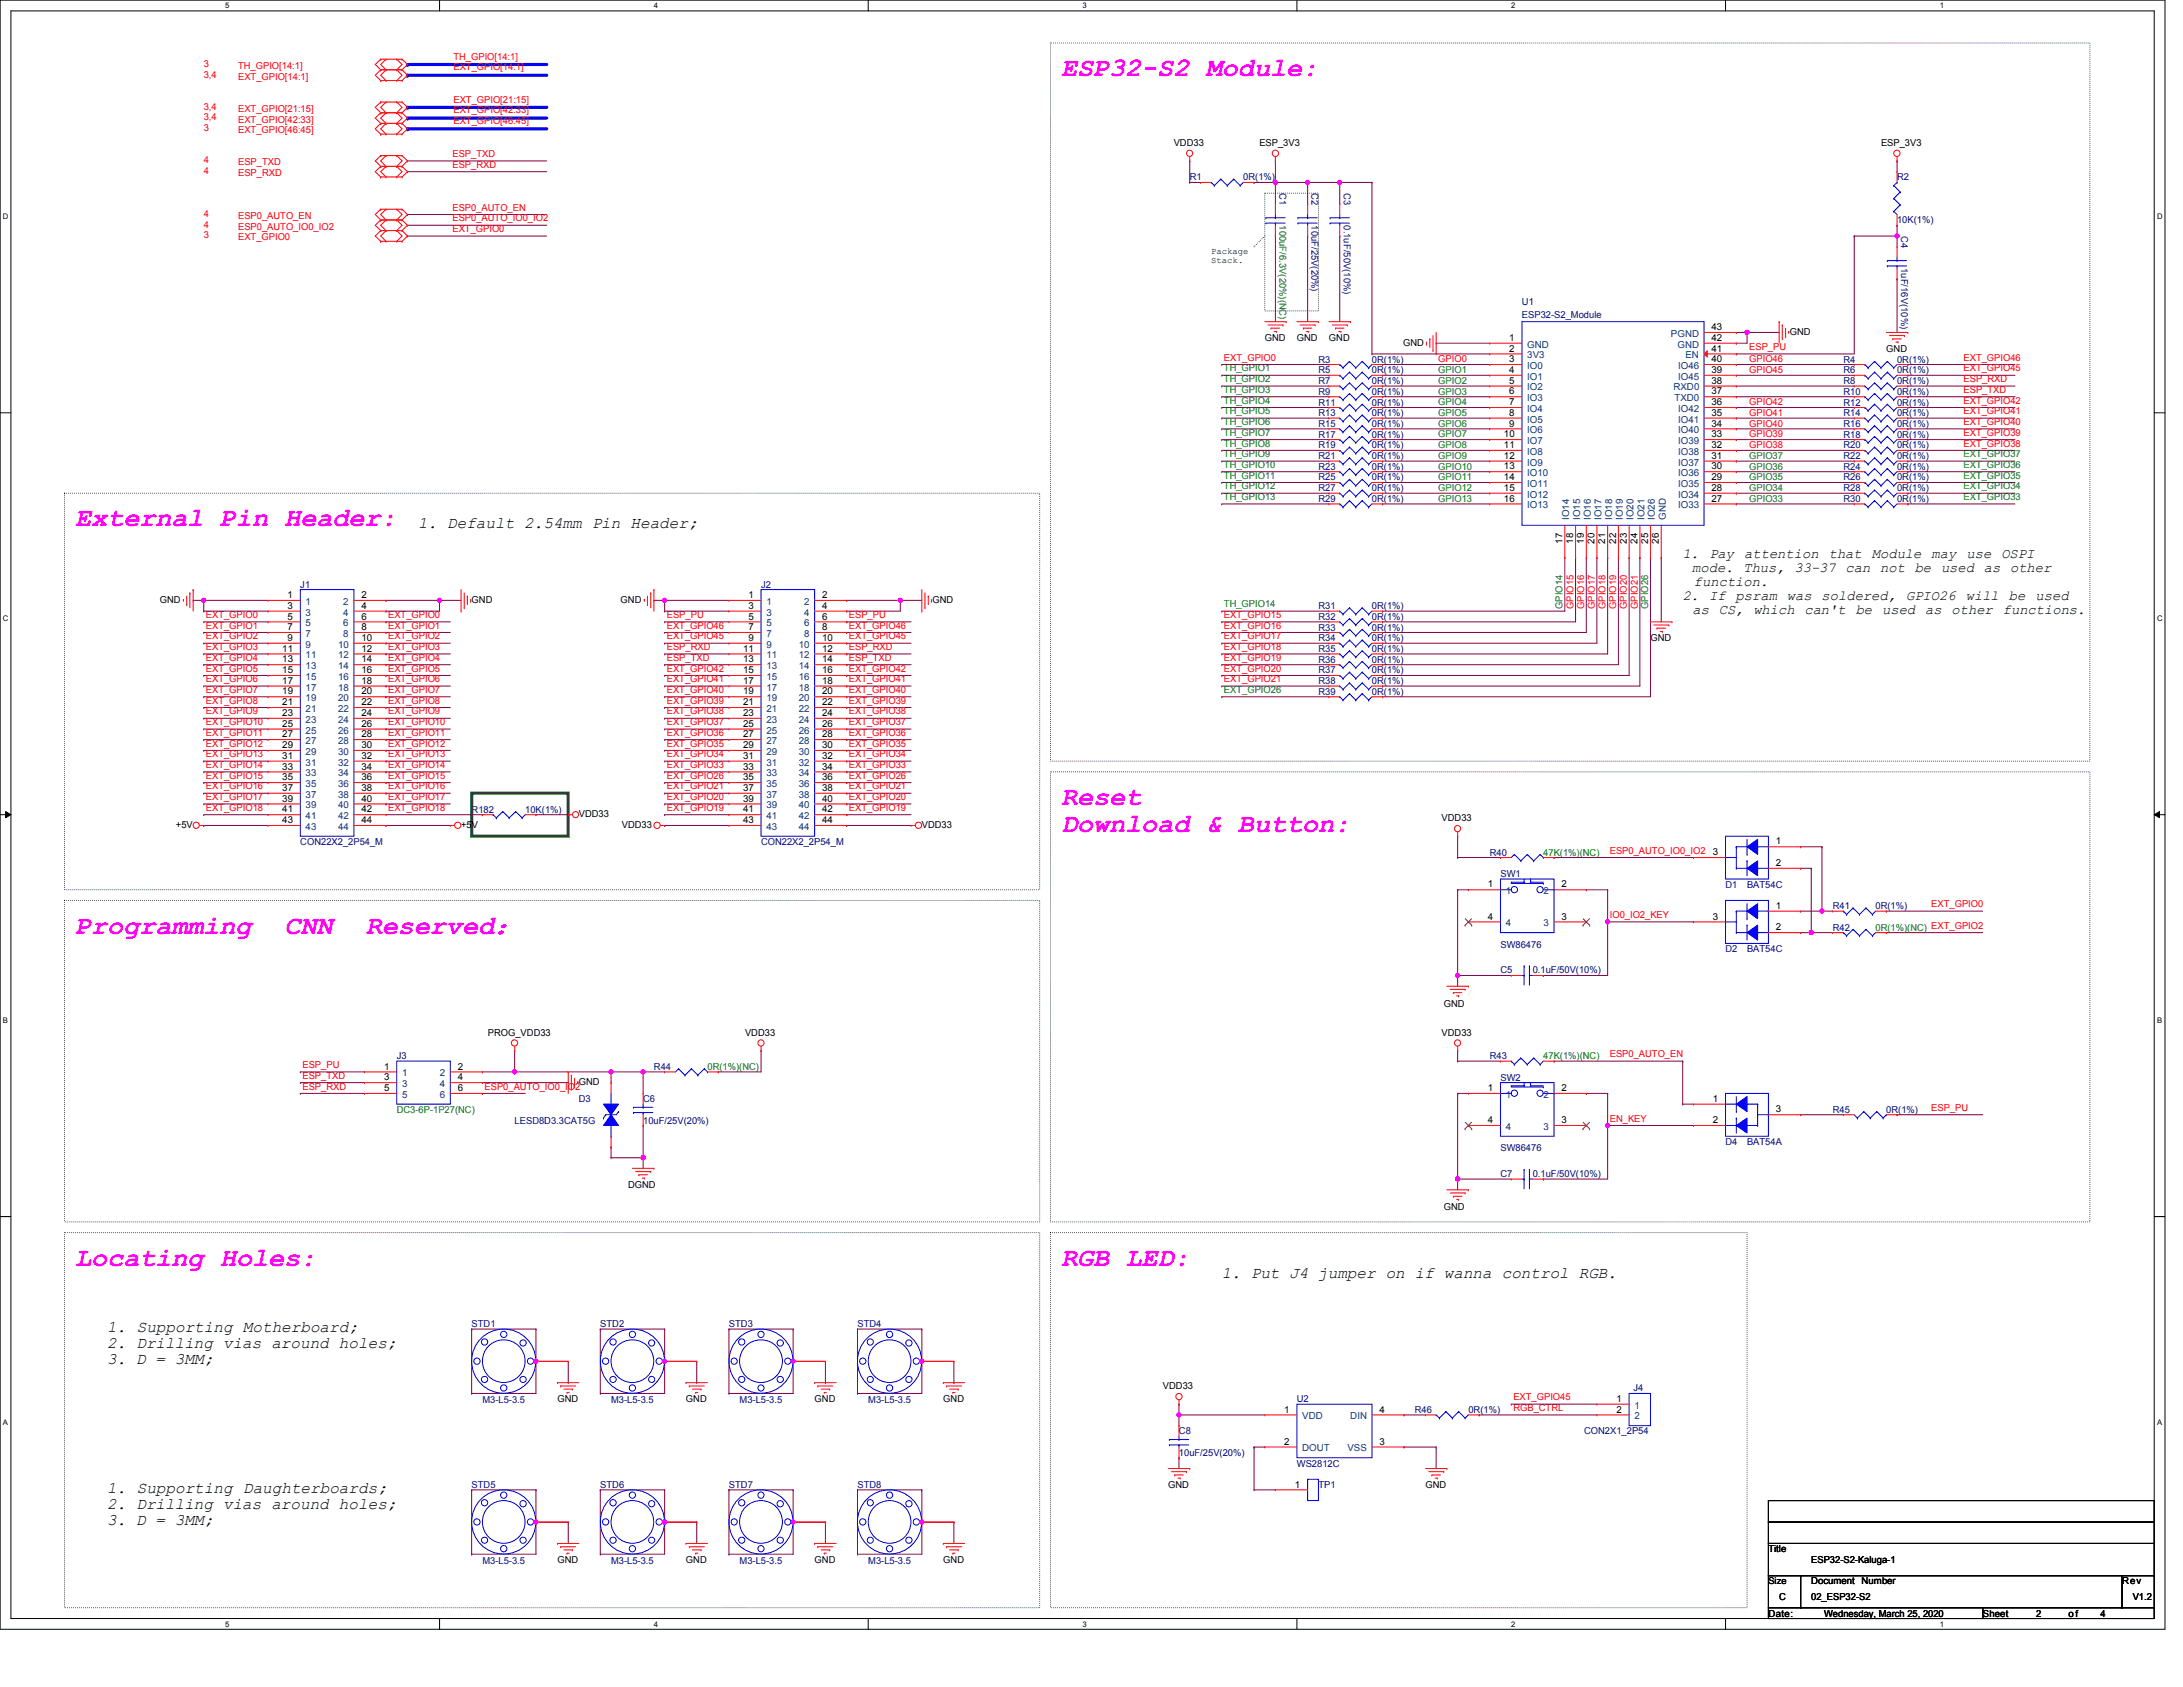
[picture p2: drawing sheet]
<svg xmlns="http://www.w3.org/2000/svg" width="559mm" height="432mm" viewBox="0 0 559 432" stroke-linecap="round" stroke-linejoin="round" font-family="sans-serif">
<defs><g id="words">
<g font-size="6.9" fill="#f0f">
<text x="271.6" y="19.5">ESP32-S2 Module:</text>
<text x="19.3" y="134.7">External Pin Header:</text>
<text x="271.6" y="206.1">Reset</text>
<text x="271.6" y="212.9">Download &amp; Button:</text>
<text x="19.3" y="239">Programming</text>
<text x="72.8" y="239">CNN</text>
<text x="93.6" y="239">Reserved：</text>
<text x="19.3" y="324">Locating Holes:</text>
<text x="271.6" y="324">RGB LED:</text>
</g>
<g font-size="4.1">
<text x="107" y="135.2">1. Default 2.54mm Pin Header;</text>
<text x="312.8" y="327.2">1. Put J4 jumper on if wanna control RGB.</text>
<text x="27.5" y="341">1. Supporting Motherboard;</text>
<text x="27.5" y="345.1">2. Drilling vias around holes;</text>
<text x="27.5" y="349.2">3. D = 3MM;</text>
<text x="27.5" y="382.1">1. Supporting Daughterboards;</text>
<text x="27.5" y="386.2">2. Drilling vias around holes;</text>
<text x="27.5" y="390.3">3. D = 3MM;</text>
</g>
<g font-size="3.6">
<text x="430.7" y="142.9">1.</text>
<text x="437.6" y="142.9">Pay attention</text>
<text x="468.1" y="142.9">that</text>
<text x="479.2" y="142.9">Module</text>
<text x="494.4" y="142.9">may use</text>
<text x="512.3" y="142.9">OSPI</text>
<text x="433.2" y="146.4">mode. Thus, 33-37 can not be used as other</text>
<text x="433.6" y="150">function.</text>
<text x="430.7" y="153.5">2.</text>
<text x="437.5" y="153.5">If psram</text>
<text x="457.4" y="153.5">was</text>
<text x="466.3" y="153.5">soldered,</text>
<text x="487.9" y="153.5">GPIO26 will</text>
<text x="514.3" y="153.5">be</text>
<text x="521.1" y="153.5">used</text>
<text x="433.2" y="157.1">as CS, which can't</text>
<text x="475" y="157.1">be</text>
<text x="481.8" y="157.1">used as</text>
<text x="499.6" y="157.1">other functions.</text>
</g>
<g font-size="2.5" fill="#f00">
<text x="52.2" y="17.1">3</text>
<text x="61" y="17.7">TH_GPIO[14:1]</text>
<text x="116.1" y="15.3">TH_GPIO[14:1]</text>
<text x="52.2" y="19.9">3,4</text>
<text x="61" y="20.4">EXT_GPIO[14:1]</text>
<text x="116.1" y="18">EXT_GPIO[14:1]</text>
<text x="52.2" y="28.1">3,4</text>
<text x="61" y="28.6">EXT_GPIO[21:15]</text>
<text x="116.1" y="26.2">EXT_GPIO[21:15]</text>
<text x="116.1" y="29">EXT_GPIO[42:33]</text>
<text x="52.2" y="30.8">3,4</text>
<text x="52.2" y="33.6">3</text>
<text x="61" y="31.4">EXT_GPIO[42:33]</text>
<text x="61" y="34.1">EXT_GPIO[46:45]</text>
<text x="116.1" y="31.7">EXT_GPIO[46:45]</text>
<text x="52.2" y="41.8">4</text>
<text x="115.8" y="40.2">ESP_TXD</text>
<text x="52.2" y="44.5">4</text>
<text x="61" y="42.3">ESP_TXD</text>
<text x="61" y="45.1">ESP_RXD</text>
<text x="115.8" y="43">ESP_RXD</text>
<text x="115.8" y="53.9">ESP0_AUTO_EN</text>
<text x="52.2" y="55.5">4</text>
<text x="52.2" y="58.3">4</text>
<text x="61" y="56">ESP0_AUTO_EN</text>
<text x="61" y="58.8">ESP0_AUTO_IO0_IO2</text>
<text x="115.8" y="56.7">ESP0_AUTO_IO0_IO2</text>
<text x="115.8" y="59.4">EXT_GPIO0</text>
<text x="52.2" y="61">3</text>
<text x="61" y="61.6">EXT_GPIO0</text>
<text x="447.8" y="89.6">ESP_PU</text>
<text x="313.3" y="92.3">EXT_GPIO0</text>
<text x="368.2" y="92.8">GPIO0</text>
<text x="447.8" y="95.5">GPIO45</text>
<text x="447.8" y="92.8">GPIO46</text>
<text x="502.6" y="92.3">EXT_GPIO46</text>
<text x="502.6" y="95.1">EXT_GPIO45</text>
<text x="502.6" y="97.8">ESP_RXD</text>
<text x="502.6" y="100.6">ESP_TXD</text>
<text x="447.8" y="106.5">GPIO41</text>
<text x="447.8" y="103.8">GPIO42</text>
<text x="502.6" y="103.3">EXT_GPIO42</text>
<text x="502.6" y="106">EXT_GPIO41</text>
<text x="447.8" y="112">GPIO39</text>
<text x="447.8" y="109.2">GPIO40</text>
<text x="502.6" y="108.8">EXT_GPIO40</text>
<text x="502.6" y="111.5">EXT_GPIO39</text>
<text x="447.8" y="114.7">GPIO38</text>
<text x="502.6" y="114.3">EXT_GPIO38</text>
<text x="402.8" y="155.9" transform="rotate(-90 402.8 155.9)">GPIO15</text>
<text x="405.5" y="155.9" transform="rotate(-90 405.5 155.9)">GPIO16</text>
<text x="408.2" y="155.9" transform="rotate(-90 408.2 155.9)">GPIO17</text>
<text x="411" y="155.9" transform="rotate(-90 411 155.9)">GPIO18</text>
<text x="413.7" y="155.9" transform="rotate(-90 413.7 155.9)">GPIO19</text>
<text x="416.5" y="155.9" transform="rotate(-90 416.5 155.9)">GPIO20</text>
<text x="419.2" y="155.9" transform="rotate(-90 419.2 155.9)">GPIO21</text>
<text x="52.7" y="158.2">EXT_GPIO0</text>
<text x="52.7" y="160.9">EXT_GPIO1</text>
<text x="99.4" y="158.2">EXT_GPIO0</text>
<text x="99.4" y="160.9">EXT_GPIO1</text>
<text x="170.7" y="158.2">ESP_PU</text>
<text x="170.7" y="160.9">EXT_GPIO46</text>
<text x="217.3" y="158.2">ESP_PU</text>
<text x="217.3" y="160.9">EXT_GPIO46</text>
<text x="313.3" y="158.2">EXT_GPIO15</text>
<text x="313.3" y="160.9">EXT_GPIO16</text>
<text x="52.7" y="163.7">EXT_GPIO2</text>
<text x="52.7" y="166.4">EXT_GPIO3</text>
<text x="99.4" y="163.7">EXT_GPIO2</text>
<text x="99.4" y="166.4">EXT_GPIO3</text>
<text x="170.7" y="163.7">EXT_GPIO45</text>
<text x="170.7" y="166.4">ESP_RXD</text>
<text x="217.3" y="163.7">EXT_GPIO45</text>
<text x="217.3" y="166.4">ESP_RXD</text>
<text x="313.3" y="163.7">EXT_GPIO17</text>
<text x="313.3" y="166.4">EXT_GPIO18</text>
<text x="52.7" y="169.2">EXT_GPIO4</text>
<text x="52.7" y="171.9">EXT_GPIO5</text>
<text x="99.4" y="169.2">EXT_GPIO4</text>
<text x="99.4" y="171.9">EXT_GPIO5</text>
<text x="170.7" y="169.2">ESP_TXD</text>
<text x="170.7" y="171.9">EXT_GPIO42</text>
<text x="217.3" y="169.2">ESP_TXD</text>
<text x="217.3" y="171.9">EXT_GPIO42</text>
<text x="313.3" y="169.2">EXT_GPIO19</text>
<text x="313.3" y="171.9">EXT_GPIO20</text>
<text x="52.7" y="174.6">EXT_GPIO6</text>
<text x="52.7" y="177.4">EXT_GPIO7</text>
<text x="99.4" y="174.6">EXT_GPIO6</text>
<text x="99.4" y="177.4">EXT_GPIO7</text>
<text x="170.7" y="174.6">EXT_GPIO41</text>
<text x="170.7" y="177.4">EXT_GPIO40</text>
<text x="217.3" y="174.6">EXT_GPIO41</text>
<text x="217.3" y="177.4">EXT_GPIO40</text>
<text x="313.3" y="174.6">EXT_GPIO21</text>
<text x="52.7" y="180.1">EXT_GPIO8</text>
<text x="52.7" y="182.9">EXT_GPIO9</text>
<text x="52.7" y="185.6">EXT_GPIO10</text>
<text x="99.4" y="180.1">EXT_GPIO8</text>
<text x="99.4" y="182.9">EXT_GPIO9</text>
<text x="99.4" y="185.6">EXT_GPIO10</text>
<text x="170.7" y="180.1">EXT_GPIO39</text>
<text x="170.7" y="182.9">EXT_GPIO38</text>
<text x="170.7" y="185.6">EXT_GPIO37</text>
<text x="217.3" y="180.1">EXT_GPIO39</text>
<text x="217.3" y="182.9">EXT_GPIO38</text>
<text x="217.3" y="185.6">EXT_GPIO37</text>
<text x="52.7" y="188.3">EXT_GPIO11</text>
<text x="52.7" y="191.1">EXT_GPIO12</text>
<text x="99.4" y="188.3">EXT_GPIO11</text>
<text x="99.4" y="191.1">EXT_GPIO12</text>
<text x="170.7" y="188.3">EXT_GPIO36</text>
<text x="170.7" y="191.1">EXT_GPIO35</text>
<text x="217.3" y="188.3">EXT_GPIO36</text>
<text x="217.3" y="191.1">EXT_GPIO35</text>
<text x="52.7" y="193.8">EXT_GPIO13</text>
<text x="52.7" y="196.6">EXT_GPIO14</text>
<text x="99.4" y="193.8">EXT_GPIO13</text>
<text x="99.4" y="196.6">EXT_GPIO14</text>
<text x="170.7" y="193.8">EXT_GPIO34</text>
<text x="170.7" y="196.6">EXT_GPIO33</text>
<text x="217.3" y="193.8">EXT_GPIO34</text>
<text x="217.3" y="196.6">EXT_GPIO33</text>
<text x="52.7" y="199.3">EXT_GPIO15</text>
<text x="52.7" y="202.1">EXT_GPIO16</text>
<text x="99.4" y="199.3">EXT_GPIO15</text>
<text x="99.4" y="202.1">EXT_GPIO16</text>
<text x="170.7" y="199.3">EXT_GPIO26</text>
<text x="170.7" y="202.1">EXT_GPIO21</text>
<text x="217.3" y="199.3">EXT_GPIO26</text>
<text x="217.3" y="202.1">EXT_GPIO21</text>
<text x="52.7" y="204.8">EXT_GPIO17</text>
<text x="52.7" y="207.6">EXT_GPIO18</text>
<text x="99.4" y="204.8">EXT_GPIO17</text>
<text x="99.4" y="207.6">EXT_GPIO18</text>
<text x="170.7" y="204.8">EXT_GPIO20</text>
<text x="170.7" y="207.6">EXT_GPIO19</text>
<text x="217.3" y="204.8">EXT_GPIO20</text>
<text x="217.3" y="207.6">EXT_GPIO19</text>
<text x="412.1" y="218.5">ESP0_AUTO_IO0_IO2</text>
<text x="494.4" y="232.2">EXT_GPIO0</text>
<text x="412.1" y="235">IO0_IO2_KEY</text>
<text x="77.4" y="273.4">ESP_PU</text>
<text x="412.1" y="270.6">ESP0_AUTO_EN</text>
<text x="77.4" y="276.1">ESP_TXD</text>
<text x="77.4" y="278.9">ESP_RXD</text>
<text x="124" y="278.9">ESP0_AUTO_IO0_IO2</text>
<text x="412.1" y="287.1">EN_KEY</text>
<text x="494.4" y="284.4">ESP_PU</text>
<text x="387.4" y="358.4">EXT_GPIO45</text>
<text x="387.4" y="361.2">RGB_CTRL</text>
</g>
<g font-size="2.5">
<text x="300.4" y="37.4">VDD33</text>
<text x="322.4" y="37.4">ESP_3V3</text>
<text x="481.5" y="37.4">ESP_3V3</text>
<text x="323.8" y="87.3">GND</text>
<text x="332" y="87.3">GND</text>
<text x="340.2" y="87.3">GND</text>
<text x="359.2" y="88.4">GND</text>
<text x="386.3" y="87.2">1</text>
<text x="438.1" y="87.2">42</text>
<text x="438.1" y="84.5">43</text>
<text x="458.2" y="85.7">GND</text>
<text x="386.3" y="90">2</text>
<text x="386.3" y="92.7">3</text>
<text x="386.3" y="95.5">4</text>
<text x="438.1" y="95.5">39</text>
<text x="438.1" y="90">41</text>
<text x="438.1" y="92.7">40</text>
<text x="482.9" y="90.1">GND</text>
<text x="386.3" y="98.2">5</text>
<text x="386.3" y="101">6</text>
<text x="438.1" y="98.2">38</text>
<text x="438.1" y="101">37</text>
<text x="386.3" y="103.7">7</text>
<text x="386.3" y="106.4">8</text>
<text x="438.1" y="103.7">36</text>
<text x="438.1" y="106.4">35</text>
<text x="385" y="111.9">10</text>
<text x="386.3" y="109.2">9</text>
<text x="438.1" y="109.2">34</text>
<text x="438.1" y="111.9">33</text>
<text x="385" y="114.7">11</text>
<text x="385" y="117.4">12</text>
<text x="438.1" y="114.7">32</text>
<text x="438.1" y="117.4">31</text>
<text x="385" y="120.1">13</text>
<text x="385" y="122.9">14</text>
<text x="385" y="125.6">15</text>
<text x="438.1" y="120.1">30</text>
<text x="438.1" y="122.9">29</text>
<text x="438.1" y="125.6">28</text>
<text x="385" y="128.4">16</text>
<text x="438.1" y="128.4">27</text>
<text x="400" y="139.1" transform="rotate(-90 400 139.1)">17</text>
<text x="402.7" y="139.1" transform="rotate(-90 402.7 139.1)">18</text>
<text x="405.5" y="139.1" transform="rotate(-90 405.5 139.1)">19</text>
<text x="408.2" y="139.1" transform="rotate(-90 408.2 139.1)">20</text>
<text x="410.9" y="139.1" transform="rotate(-90 410.9 139.1)">21</text>
<text x="413.7" y="139.1" transform="rotate(-90 413.7 139.1)">22</text>
<text x="416.4" y="139.1" transform="rotate(-90 416.4 139.1)">23</text>
<text x="419.2" y="139.1" transform="rotate(-90 419.2 139.1)">24</text>
<text x="421.9" y="139.1" transform="rotate(-90 421.9 139.1)">25</text>
<text x="424.6" y="139.1" transform="rotate(-90 424.6 139.1)">26</text>
<text x="40.9" y="154.3">GND</text>
<text x="73.6" y="153.1">1</text>
<text x="73.6" y="155.8">3</text>
<text x="92.5" y="153.1">2</text>
<text x="92.5" y="155.8">4</text>
<text x="120.7" y="154.3">GND</text>
<text x="158.9" y="154.3">GND</text>
<text x="191.6" y="153.1">1</text>
<text x="191.6" y="155.8">3</text>
<text x="210.4" y="153.1">2</text>
<text x="210.4" y="155.8">4</text>
<text x="238.7" y="154.3">GND</text>
<text x="73.6" y="158.6">5</text>
<text x="73.6" y="161.3">7</text>
<text x="92.5" y="158.6">6</text>
<text x="92.5" y="161.3">8</text>
<text x="191.6" y="158.6">5</text>
<text x="191.6" y="161.3">7</text>
<text x="210.4" y="158.6">6</text>
<text x="210.4" y="161.3">8</text>
<text x="72.3" y="166.8">11</text>
<text x="73.6" y="164">9</text>
<text x="92.5" y="164">10</text>
<text x="92.5" y="166.8">12</text>
<text x="190.2" y="166.8">11</text>
<text x="191.6" y="164">9</text>
<text x="210.4" y="164">10</text>
<text x="210.4" y="166.8">12</text>
<text x="422.5" y="164.1">GND</text>
<text x="72.3" y="169.5">13</text>
<text x="72.3" y="172.3">15</text>
<text x="92.5" y="169.5">14</text>
<text x="92.5" y="172.3">16</text>
<text x="190.2" y="169.5">13</text>
<text x="190.2" y="172.3">15</text>
<text x="210.4" y="169.5">14</text>
<text x="210.4" y="172.3">16</text>
<text x="72.3" y="175">17</text>
<text x="72.3" y="177.8">19</text>
<text x="92.5" y="175">18</text>
<text x="92.5" y="177.8">20</text>
<text x="190.2" y="175">17</text>
<text x="190.2" y="177.8">19</text>
<text x="210.4" y="175">18</text>
<text x="210.4" y="177.8">20</text>
<text x="72.3" y="180.5">21</text>
<text x="72.3" y="183.3">23</text>
<text x="92.5" y="180.5">22</text>
<text x="92.5" y="183.3">24</text>
<text x="190.2" y="180.5">21</text>
<text x="190.2" y="183.3">23</text>
<text x="210.4" y="180.5">22</text>
<text x="210.4" y="183.3">24</text>
<text x="72.3" y="186">25</text>
<text x="72.3" y="188.7">27</text>
<text x="72.3" y="191.5">29</text>
<text x="92.5" y="186">26</text>
<text x="92.5" y="188.7">28</text>
<text x="92.5" y="191.5">30</text>
<text x="190.2" y="186">25</text>
<text x="190.2" y="188.7">27</text>
<text x="190.2" y="191.5">29</text>
<text x="210.4" y="186">26</text>
<text x="210.4" y="188.7">28</text>
<text x="210.4" y="191.5">30</text>
<text x="72.3" y="194.2">31</text>
<text x="72.3" y="197">33</text>
<text x="92.5" y="194.2">32</text>
<text x="92.5" y="197">34</text>
<text x="190.2" y="194.2">31</text>
<text x="190.2" y="197">33</text>
<text x="210.4" y="194.2">32</text>
<text x="210.4" y="197">34</text>
<text x="72.3" y="199.7">35</text>
<text x="72.3" y="202.4">37</text>
<text x="92.5" y="199.7">36</text>
<text x="92.5" y="202.4">38</text>
<text x="190.2" y="199.7">35</text>
<text x="190.2" y="202.4">37</text>
<text x="210.4" y="199.7">36</text>
<text x="210.4" y="202.4">38</text>
<text x="72.3" y="205.2">39</text>
<text x="72.3" y="207.9">41</text>
<text x="92.5" y="205.2">40</text>
<text x="92.5" y="207.9">42</text>
<text x="148.2" y="209.1">VDD33</text>
<text x="190.2" y="205.2">39</text>
<text x="190.2" y="207.9">41</text>
<text x="210.4" y="205.2">40</text>
<text x="210.4" y="207.9">42</text>
<text x="45" y="211.9">+5V</text>
<text x="72.3" y="210.7">43</text>
<text x="92.5" y="210.7">44</text>
<text x="118" y="211.9">+5V</text>
<text x="159.2" y="211.9">VDD33</text>
<text x="190.2" y="210.7">43</text>
<text x="210.4" y="210.7">44</text>
<text x="236" y="211.9">VDD33</text>
<text x="369" y="210.2">VDD33</text>
<text x="438.4" y="218.9">3</text>
<text x="454.6" y="216.2">1</text>
<text x="454.6" y="221.7">2</text>
<text x="380.8" y="227.2">1</text>
<text x="399.7" y="227.2">2</text>
<text x="454.6" y="232.6">1</text>
<text x="380.8" y="235.4">4</text>
<text x="399.7" y="235.4">3</text>
<text x="438.4" y="235.4">3</text>
<text x="454.6" y="238.1">2</text>
<text x="369.6" y="257.7">GND</text>
<text x="124.9" y="265.1">PROG_VDD33</text>
<text x="190.7" y="265.1">VDD33</text>
<text x="369" y="265.1">VDD33</text>
<text x="98.3" y="273.8">1</text>
<text x="117.2" y="273.8">2</text>
<text x="98.3" y="276.5">3</text>
<text x="98.3" y="279.3">5</text>
<text x="117.2" y="279.3">6</text>
<text x="117.2" y="276.5">4</text>
<text x="148.2" y="277.7">GND</text>
<text x="380.8" y="279.3">1</text>
<text x="399.7" y="279.3">2</text>
<text x="380.8" y="287.5">4</text>
<text x="399.7" y="287.5">3</text>
<text x="438.4" y="282">1</text>
<text x="438.4" y="287.5">2</text>
<text x="454.6" y="284.7">3</text>
<text x="160.8" y="304">DGND</text>
<text x="369.6" y="309.8">GND</text>
<text x="142.7" y="358.9">GND</text>
<text x="175.6" y="358.9">GND</text>
<text x="208.5" y="358.9">GND</text>
<text x="241.5" y="358.9">GND</text>
<text x="297.7" y="355.6">VDD33</text>
<text x="413.8" y="358.8">1</text>
<text x="328.7" y="361.6">1</text>
<text x="353.1" y="361.6">4</text>
<text x="413.8" y="361.6">2</text>
<text x="328.7" y="369.8">2</text>
<text x="353.1" y="369.8">3</text>
<text x="299" y="380.9">GND</text>
<text x="331.5" y="380.7">1</text>
<text x="364.9" y="380.9">GND</text>
<text x="142.7" y="400">GND</text>
<text x="175.6" y="400">GND</text>
<text x="208.5" y="400">GND</text>
<text x="241.5" y="400">GND</text>
<text x="452.7" y="397.3">Title</text>
<text x="463.6" y="400">ESP32-S2-Kaluga-1</text>
<text x="463.6" y="405.6">Document</text>
<text x="476.5" y="405.6">Number</text>
<text x="543.2" y="405.6">Rev</text>
<text x="452.7" y="413.8">Date:</text>
<text x="455.4" y="409.4">C</text>
<text x="463.6" y="409.4">02_ESP32-S2</text>
<text x="466.9" y="413.8">Wednesday, March 25, 2020</text>
<text x="507.5" y="413.8">Sheet</text>
<text x="521.3" y="413.8">2</text>
<text x="529.5" y="413.8">of</text>
<text x="537.7" y="413.8">4</text>
<text x="545.9" y="409.4">V1.2</text>
</g>
<g font-size="2.5" fill="#000080">
<text x="304.5" y="46.2">R1</text>
<text x="318.3" y="46.2">0R(1%)</text>
<text x="485.6" y="46.2">R2</text>
<text x="327.5" y="49.4" transform="rotate(90 327.5 49.4)">C1</text>
<text x="335.7" y="49.4" transform="rotate(90 335.7 49.4)">C2</text>
<text x="344" y="49.4" transform="rotate(90 344 49.4)">C3</text>
<text x="335.7" y="57.7" transform="rotate(90 335.7 57.7)">10uF/25V(20%)</text>
<text x="344" y="57.7" transform="rotate(90 344 57.7)">0.1uF/50V(10%)</text>
<text x="485.6" y="57.1">10K(1%)</text>
<text x="486.6" y="60.4" transform="rotate(90 486.6 60.4)">C4</text>
<text x="486.6" y="68.6" transform="rotate(90 486.6 68.6)">1uF/16V(10%)</text>
<text x="389.6" y="78">U1</text>
<text x="389.6" y="81.3">ESP32-S2_Module</text>
<text x="337.5" y="95.5">R5</text>
<text x="337.5" y="92.8">R3</text>
<text x="351.2" y="95.5">0R(1%)</text>
<text x="351.2" y="92.8">0R(1%)</text>
<text x="471.9" y="92.8">R4</text>
<text x="471.9" y="95.5">R6</text>
<text x="485.6" y="92.8">0R(1%)</text>
<text x="485.6" y="95.5">0R(1%)</text>
<text x="337.5" y="98.3">R7</text>
<text x="337.5" y="101">R9</text>
<text x="351.2" y="98.3">0R(1%)</text>
<text x="351.2" y="101">0R(1%)</text>
<text x="471.9" y="98.3">R8</text>
<text x="471.9" y="101">R10</text>
<text x="485.6" y="101">0R(1%)</text>
<text x="485.6" y="98.3">0R(1%)</text>
<text x="337.5" y="103.8">R11</text>
<text x="337.5" y="106.6">R13</text>
<text x="351.2" y="103.8">0R(1%)</text>
<text x="351.2" y="106.6">0R(1%)</text>
<text x="471.9" y="106.6">R14</text>
<text x="471.9" y="103.8">R12</text>
<text x="485.6" y="106.6">0R(1%)</text>
<text x="485.6" y="103.8">0R(1%)</text>
<text x="337.5" y="112">R17</text>
<text x="337.5" y="109.3">R15</text>
<text x="351.2" y="112">0R(1%)</text>
<text x="351.2" y="109.3">0R(1%)</text>
<text x="471.9" y="109.3">R16</text>
<text x="471.9" y="112">R18</text>
<text x="485.6" y="109.3">0R(1%)</text>
<text x="485.6" y="112">0R(1%)</text>
<text x="337.5" y="114.8">R19</text>
<text x="337.5" y="117.5">R21</text>
<text x="351.2" y="114.8">0R(1%)</text>
<text x="351.2" y="117.5">0R(1%)</text>
<text x="471.9" y="114.8">R20</text>
<text x="471.9" y="117.5">R22</text>
<text x="485.6" y="114.8">0R(1%)</text>
<text x="485.6" y="117.5">0R(1%)</text>
<text x="337.5" y="120.3">R23</text>
<text x="337.5" y="123">R25</text>
<text x="337.5" y="125.7">R27</text>
<text x="351.2" y="120.3">0R(1%)</text>
<text x="351.2" y="123">0R(1%)</text>
<text x="351.2" y="125.7">0R(1%)</text>
<text x="471.9" y="125.7">R28</text>
<text x="471.9" y="120.3">R24</text>
<text x="471.9" y="123">R26</text>
<text x="485.6" y="125.7">0R(1%)</text>
<text x="485.6" y="120.3">0R(1%)</text>
<text x="485.6" y="123">0R(1%)</text>
<text x="337.5" y="128.5">R29</text>
<text x="351.2" y="128.5">0R(1%)</text>
<text x="471.9" y="128.5">R30</text>
<text x="485.6" y="128.5">0R(1%)</text>
<text x="76.9" y="150.4">J1</text>
<text x="194.8" y="150.4">J2</text>
<text x="337.5" y="155.9">R31</text>
<text x="351.2" y="155.9">0R(1%)</text>
<text x="337.5" y="158.7">R32</text>
<text x="337.5" y="161.4">R33</text>
<text x="351.2" y="158.7">0R(1%)</text>
<text x="351.2" y="161.4">0R(1%)</text>
<text x="337.5" y="164.1">R34</text>
<text x="337.5" y="166.9">R35</text>
<text x="351.2" y="164.1">0R(1%)</text>
<text x="351.2" y="166.9">0R(1%)</text>
<text x="337.5" y="172.4">R37</text>
<text x="337.5" y="169.6">R36</text>
<text x="351.2" y="172.4">0R(1%)</text>
<text x="351.2" y="169.6">0R(1%)</text>
<text x="337.5" y="177.8">R39</text>
<text x="337.5" y="175.1">R38</text>
<text x="351.2" y="177.8">0R(1%)</text>
<text x="351.2" y="175.1">0R(1%)</text>
<text x="120.7" y="208">R182</text>
<text x="134.4" y="208">10K(1%)</text>
<text x="76.9" y="216.3">CON22X2_2P54_M</text>
<text x="194.8" y="216.3">CON22X2_2P54_M</text>
<text x="381.3" y="219">R40</text>
<text x="384.1" y="224.5">SW1</text>
<text x="441.7" y="227.2">D1</text>
<text x="447.2" y="227.2">BAT54C</text>
<text x="469.1" y="232.7">R41</text>
<text x="480.1" y="232.7">0R(1%)</text>
<text x="469.1" y="238.2">R42</text>
<text x="384.1" y="242.6">SW86476</text>
<text x="441.7" y="243.7">D2</text>
<text x="447.2" y="243.7">BAT54C</text>
<text x="384.1" y="249.2">C5</text>
<text x="392.3" y="249.2">0.1uF/50V(10%)</text>
<text x="101.6" y="271.1">J3</text>
<text x="167.4" y="273.9">R44</text>
<text x="381.3" y="271.1">R43</text>
<text x="384.1" y="276.6">SW2</text>
<text x="131.7" y="287.6">LESD8D3.3CAT5G</text>
<text x="148.2" y="282.1">D3</text>
<text x="164.6" y="282.1">C6</text>
<text x="164.6" y="287.6">10uF/25V(20%)</text>
<text x="469.1" y="284.9">R45</text>
<text x="482.9" y="284.9">0R(1%)</text>
<text x="441.7" y="293.1">D4</text>
<text x="447.2" y="293.1">BAT54A</text>
<text x="384.1" y="294.7">SW86476</text>
<text x="384.1" y="301.3">C7</text>
<text x="392.3" y="301.3">0.1uF/50V(10%)</text>
<text x="120.7" y="339.7">STD1</text>
<text x="153.7" y="339.7">STD2</text>
<text x="186.6" y="339.7">STD3</text>
<text x="219.5" y="339.7">STD4</text>
<text x="123.5" y="359.2">M3-L5-3.5</text>
<text x="156.4" y="359.2">M3-L5-3.5</text>
<text x="189.3" y="359.2">M3-L5-3.5</text>
<text x="222.2" y="359.2">M3-L5-3.5</text>
<text x="332" y="358.9">U2</text>
<text x="418.1" y="356.2">J4</text>
<text x="362.2" y="361.7">R46</text>
<text x="375.9" y="361.7">0R(1%)</text>
<text x="301.8" y="367.2">C8</text>
<text x="405.5" y="367.2">CON2X1_2P54</text>
<text x="301.8" y="372.6">10uF/25V(20%)</text>
<text x="332" y="375.4">WS2812C</text>
<text x="120.7" y="380.9">STD5</text>
<text x="153.7" y="380.9">STD6</text>
<text x="186.6" y="380.9">STD7</text>
<text x="219.5" y="380.9">STD8</text>
<text x="337.5" y="380.9">TP1</text>
<text x="123.5" y="400.3">M3-L5-3.5</text>
<text x="156.4" y="400.3">M3-L5-3.5</text>
<text x="189.3" y="400.3">M3-L5-3.5</text>
<text x="222.2" y="400.3">M3-L5-3.5</text>
</g>
<g font-size="2.5" fill="#008000">
<text x="327.5" y="57.7" transform="rotate(90 327.5 57.7)">100uF/6.3V(20%)(NC)</text>
<text x="313.3" y="95.1">TH_GPIO1</text>
<text x="368.2" y="95.5">GPIO1</text>
<text x="313.3" y="97.8">TH_GPIO2</text>
<text x="313.3" y="100.6">TH_GPIO3</text>
<text x="368.2" y="98.3">GPIO2</text>
<text x="368.2" y="101">GPIO3</text>
<text x="313.3" y="103.3">TH_GPIO4</text>
<text x="313.3" y="106">TH_GPIO5</text>
<text x="368.2" y="103.8">GPIO4</text>
<text x="368.2" y="106.5">GPIO5</text>
<text x="313.3" y="108.8">TH_GPIO6</text>
<text x="313.3" y="111.5">TH_GPIO7</text>
<text x="368.2" y="109.2">GPIO6</text>
<text x="368.2" y="112">GPIO7</text>
<text x="313.3" y="117.1">TH_GPIO9</text>
<text x="313.3" y="119.8">TH_GPIO10</text>
<text x="313.3" y="114.3">TH_GPIO8</text>
<text x="368.2" y="114.7">GPIO8</text>
<text x="368.2" y="117.5">GPIO9</text>
<text x="447.8" y="117.5">GPIO37</text>
<text x="502.6" y="117.1">EXT_GPIO37</text>
<text x="502.6" y="119.8">EXT_GPIO36</text>
<text x="313.3" y="122.5">TH_GPIO11</text>
<text x="313.3" y="125.3">TH_GPIO12</text>
<text x="368.2" y="120.2">GPIO10</text>
<text x="368.2" y="122.9">GPIO11</text>
<text x="368.2" y="125.7">GPIO12</text>
<text x="447.8" y="125.7">GPIO34</text>
<text x="447.8" y="122.9">GPIO35</text>
<text x="447.8" y="120.2">GPIO36</text>
<text x="502.6" y="122.5">EXT_GPIO35</text>
<text x="502.6" y="125.3">EXT_GPIO34</text>
<text x="313.3" y="128">TH_GPIO13</text>
<text x="368.2" y="128.4">GPIO13</text>
<text x="447.8" y="128.4">GPIO33</text>
<text x="502.6" y="128">EXT_GPIO33</text>
<text x="313.3" y="155.4">TH_GPIO14</text>
<text x="400" y="155.9" transform="rotate(-90 400 155.9)">GPIO14</text>
<text x="421.9" y="155.9" transform="rotate(-90 421.9 155.9)">GPIO26</text>
<text x="313.3" y="177.4">EXT_GPIO26</text>
<text x="395.1" y="219">47K(1%)(NC)</text>
<text x="480.1" y="238.2">0R(1%)(NC) EXT_GPIO2</text>
<text x="181.1" y="273.9">0R(1%)(NC)</text>
<text x="395.1" y="271.1">47K(1%)(NC)</text>
<text x="101.6" y="284.9">DC3-6P-1P27(NC)</text>
</g>
<g font-size="2.5" fill="#004080">
<text x="390.9" y="89">GND</text>
<text x="427.7" y="86.2">PGND</text>
<text x="429.4" y="89">GND</text>
<text x="390.9" y="91.7">3V3</text>
<text x="390.9" y="94.4">IO0</text>
<text x="429.6" y="94.4">IO46</text>
<text x="431.4" y="91.7">EN</text>
<text x="390.9" y="97.2">IO1</text>
<text x="390.9" y="99.9">IO2</text>
<text x="428.4" y="99.9">RXD0</text>
<text x="429.6" y="97.2">IO45</text>
<text x="390.9" y="102.7">IO3</text>
<text x="390.9" y="105.5">IO4</text>
<text x="428.6" y="102.7">TXD0</text>
<text x="429.6" y="105.5">IO42</text>
<text x="390.9" y="108.2">IO5</text>
<text x="390.9" y="110.9">IO6</text>
<text x="390.9" y="113.7">IO7</text>
<text x="429.6" y="108.2">IO41</text>
<text x="429.6" y="110.9">IO40</text>
<text x="429.6" y="113.7">IO39</text>
<text x="390.9" y="116.4">IO8</text>
<text x="390.9" y="119.2">IO9</text>
<text x="429.6" y="116.4">IO38</text>
<text x="429.6" y="119.2">IO37</text>
<text x="390.9" y="121.9">IO10</text>
<text x="390.9" y="124.6">IO11</text>
<text x="429.6" y="121.9">IO36</text>
<text x="429.6" y="124.6">IO35</text>
<text x="390.9" y="127.4">IO12</text>
<text x="390.9" y="130.1">IO13</text>
<text x="429.6" y="127.4">IO34</text>
<text x="429.6" y="130.1">IO33</text>
<text x="401.7" y="133.1" transform="rotate(-90 401.7 133.1)">IO14</text>
<text x="404.5" y="133.1" transform="rotate(-90 404.5 133.1)">IO15</text>
<text x="407.2" y="133.1" transform="rotate(-90 407.2 133.1)">IO16</text>
<text x="409.9" y="133.1" transform="rotate(-90 409.9 133.1)">IO17</text>
<text x="412.7" y="133.1" transform="rotate(-90 412.7 133.1)">IO18</text>
<text x="415.4" y="133.1" transform="rotate(-90 415.4 133.1)">IO19</text>
<text x="418.2" y="133.1" transform="rotate(-90 418.2 133.1)">IO20</text>
<text x="420.9" y="133.1" transform="rotate(-90 420.9 133.1)">IO21</text>
<text x="423.6" y="133.1" transform="rotate(-90 423.6 133.1)">IO26</text>
<text x="426.4" y="133.1" transform="rotate(-90 426.4 133.1)">GND</text>
<text x="78.2" y="154.8">1</text>
<text x="87.9" y="154.8">2</text>
<text x="196.2" y="154.8">1</text>
<text x="205.8" y="154.8">2</text>
<text x="78.2" y="157.6">3</text>
<text x="78.2" y="160.3">5</text>
<text x="87.9" y="157.6">4</text>
<text x="87.9" y="160.3">6</text>
<text x="196.2" y="157.6">3</text>
<text x="196.2" y="160.3">5</text>
<text x="205.8" y="157.6">4</text>
<text x="205.8" y="160.3">6</text>
<text x="78.2" y="163">7</text>
<text x="78.2" y="165.8">9</text>
<text x="86.5" y="165.8">10</text>
<text x="87.9" y="163">8</text>
<text x="196.2" y="163">7</text>
<text x="196.2" y="165.8">9</text>
<text x="204.5" y="165.8">10</text>
<text x="205.8" y="163">8</text>
<text x="78.2" y="168.5">11</text>
<text x="78.2" y="171.3">13</text>
<text x="86.5" y="168.5">12</text>
<text x="86.5" y="171.3">14</text>
<text x="196.2" y="168.5">11</text>
<text x="196.2" y="171.3">13</text>
<text x="204.5" y="168.5">12</text>
<text x="204.5" y="171.3">14</text>
<text x="78.2" y="174">15</text>
<text x="78.2" y="176.7">17</text>
<text x="78.2" y="179.5">19</text>
<text x="86.5" y="174">16</text>
<text x="86.5" y="176.7">18</text>
<text x="86.5" y="179.5">20</text>
<text x="196.2" y="174">15</text>
<text x="196.2" y="176.7">17</text>
<text x="196.2" y="179.5">19</text>
<text x="204.5" y="174">16</text>
<text x="204.5" y="176.7">18</text>
<text x="204.5" y="179.5">20</text>
<text x="78.2" y="182.2">21</text>
<text x="78.2" y="185">23</text>
<text x="86.5" y="182.2">22</text>
<text x="86.5" y="185">24</text>
<text x="196.2" y="182.2">21</text>
<text x="196.2" y="185">23</text>
<text x="204.5" y="182.2">22</text>
<text x="204.5" y="185">24</text>
<text x="78.2" y="187.7">25</text>
<text x="78.2" y="190.5">27</text>
<text x="86.5" y="187.7">26</text>
<text x="86.5" y="190.5">28</text>
<text x="196.2" y="187.7">25</text>
<text x="196.2" y="190.5">27</text>
<text x="204.5" y="187.7">26</text>
<text x="204.5" y="190.5">28</text>
<text x="78.2" y="193.2">29</text>
<text x="78.2" y="196">31</text>
<text x="86.5" y="193.2">30</text>
<text x="86.5" y="196">32</text>
<text x="196.2" y="193.2">29</text>
<text x="196.2" y="196">31</text>
<text x="204.5" y="193.2">30</text>
<text x="204.5" y="196">32</text>
<text x="78.2" y="198.7">33</text>
<text x="78.2" y="201.5">35</text>
<text x="86.5" y="198.7">34</text>
<text x="86.5" y="201.5">36</text>
<text x="196.2" y="198.7">33</text>
<text x="196.2" y="201.5">35</text>
<text x="204.5" y="198.7">34</text>
<text x="204.5" y="201.5">36</text>
<text x="78.2" y="204.2">37</text>
<text x="78.2" y="206.9">39</text>
<text x="78.2" y="209.7">41</text>
<text x="86.5" y="204.2">38</text>
<text x="86.5" y="206.9">40</text>
<text x="86.5" y="209.7">42</text>
<text x="196.2" y="204.2">37</text>
<text x="196.2" y="206.9">39</text>
<text x="196.2" y="209.7">41</text>
<text x="204.5" y="204.2">38</text>
<text x="204.5" y="206.9">40</text>
<text x="204.5" y="209.7">42</text>
<text x="78.2" y="212.4">43</text>
<text x="86.5" y="212.4">44</text>
<text x="196.2" y="212.4">43</text>
<text x="204.5" y="212.4">44</text>
<text x="385.4" y="228.9">1</text>
<text x="395.1" y="228.9">2</text>
<text x="385.4" y="237.1">4</text>
<text x="395.1" y="237.1">3</text>
<text x="102.9" y="275.5">1</text>
<text x="112.6" y="275.5">2</text>
<text x="102.9" y="278.3">3</text>
<text x="102.9" y="281">5</text>
<text x="112.6" y="281">6</text>
<text x="112.6" y="278.3">4</text>
<text x="385.4" y="281">1</text>
<text x="395.1" y="281">2</text>
<text x="385.4" y="289.2">4</text>
<text x="395.1" y="289.2">3</text>
<text x="333.3" y="363.3">VDD</text>
<text x="345.7" y="363.3">DIN</text>
<text x="418.4" y="360.6">1</text>
<text x="418.4" y="363.3">2</text>
<text x="333.3" y="371.5">DOUT</text>
<text x="344.9" y="371.5">VSS</text>
</g>
<text font-size="2.4" x="452.7" y="405.5">Size</text>
<g font-size="2.3">
<text x="310" y="65">Package</text>
<text x="310" y="67.3">Stack.</text>
</g>
<g font-size="2">
<text x="57.7" y="2.1">5</text>
<text x="167.4" y="2.1">4</text>
<text x="277.1" y="2.1">3</text>
<text x="386.8" y="2.1">2</text>
<text x="496.6" y="2.1">1</text>
<text x=".8" y="56">D</text>
<text x="552.2" y="56">D</text>
<text x=".8" y="158.9">C</text>
<text x="552.2" y="158.9">C</text>
<text x=".8" y="261.7">B</text>
<text x="552.2" y="261.7">B</text>
<text x=".8" y="364.6">A</text>
<text x="552.2" y="364.6">A</text>
<text x="57.7" y="416.3">5</text>
<text x="167.4" y="416.3">4</text>
<text x="277.1" y="416.3">3</text>
<text x="386.8" y="416.3">2</text>
<text x="496.6" y="416.3">1</text>
</g>
</g></defs>
<path d="M0 0h554.2v417h-554.2zM2.8 2.8h548.6v411.5h-548.6z" fill="none" stroke="#000" stroke-width=".26"/>
<g fill="#fff">
<path d="M57.7 .3h1.1v2.2h-1.1z"/>
<path d="M57.7 414.6h1.1v2.2h-1.1z"/>
</g>
<path d="M112.5 0v2.8M112.5 414.3v2.7" fill="none" stroke="#000" stroke-width=".26"/>
<g fill="#fff">
<path d="M167.4 .3h1.1v2.2h-1.1z"/>
<path d="M167.4 414.6h1.1v2.2h-1.1z"/>
</g>
<path d="M222.2 0v2.8M222.2 414.3v2.7" fill="none" stroke="#000" stroke-width=".26"/>
<g fill="#fff">
<path d="M277.1 .3h1.1v2.2h-1.1z"/>
<path d="M277.1 414.6h1.1v2.2h-1.1z"/>
</g>
<path d="M332 0v2.8M332 414.3v2.7" fill="none" stroke="#000" stroke-width=".26"/>
<g fill="#fff">
<path d="M386.8 .3h1.1v2.2h-1.1z"/>
<path d="M386.8 414.6h1.1v2.2h-1.1z"/>
</g>
<path d="M441.7 0v2.8M441.7 414.3v2.7" fill="none" stroke="#000" stroke-width=".26"/>
<g fill="#fff">
<path d="M496.6 .3h1.1v2.2h-1.1z"/>
<path d="M496.6 414.6h1.1v2.2h-1.1z"/>
<path d="M.8 54.2h1.4v2.2h-1.4z"/>
<path d="M552.2 54.2h1.4v2.2h-1.4z"/>
<path d="M.8 157.1h1.4v2.2h-1.4z"/>
<path d="M552.2 157.1h1.4v2.2h-1.4z"/>
</g>
<path d="M0 105.7h2.8M551.4 105.7h2.8" fill="none" stroke="#000" stroke-width=".26"/>
<g fill="#fff">
<path d="M.8 260h1.3v2.2h-1.3z"/>
<path d="M552.2 260h1.3v2.2h-1.3z"/>
</g>
<path d="M0 208.5h2.8M1.4 207.7l1.4 .8-1.4 .8zM551.4 208.5l1.4-.8v1.6zM551.4 208.5h2.8" fill="none" stroke="#000" stroke-width=".26"/>
<path d="M1.4 207.7l1.4 .8-1.4 .8zM551.4 208.5l1.4-.8v1.6z" fill="#000"/>
<g fill="#fff">
<path d="M.8 362.8h1.3v2.2h-1.3z"/>
<path d="M552.2 362.8h1.3v2.2h-1.3z"/>
</g>
<path d="M0 311.4h2.8M551.4 311.4h2.8" fill="none" stroke="#000" stroke-width=".26"/>
<path d="M268.9 11h266.1v183.8h-266.1zM323.8 49.4h13.7v30.2h-13.7zM321 63.2h.1M323.8 60.4l-2.8 2.8M16.5 126.2h249.6v101.6h-249.6zM268.9 197.6h266.1v115.2h-266.1zM16.5 230.5h249.6v82.3h-249.6zM16.5 315.5h249.6v96h-249.6zM268.9 315.5h178.3v96h-178.3z" fill="none" stroke="#000" stroke-width=".26" stroke-dasharray="0 .5"/>
<path d="M120.7 203h24.8v11h-24.8z" fill="none" stroke="#008000" stroke-width=".8"/>
<g fill="none" stroke="#800040" stroke-width=".26">
<path d="M485.6 41.2h.1M485.6 57.7h.1M485.6 41.2v2.7M485.6 57.7v5.5M474.6 60.4h.1M474.6 60.4h11M485.6 71.4h.1M485.6 60.4h.1M485.6 71.4v13.7M444.5 98.8h.1M444.5 96.1h.1M444.5 93.3h.1"/>
<path d="M444.5 98.8h30.1M444.5 96.1h30.1M444.5 93.3h30.1M312.8 118h.1M312.8 115.3h.1M312.8 118h27.4M312.8 115.3h27.4M444.5 118h.1M444.5 115.3h.1M444.5 112.5h.1M444.5 109.8h.1M444.5 107h.1"/>
<path d="M444.5 104.3h.1M444.5 101.6h.1M444.5 118h30.1M444.5 115.3h30.1M444.5 112.5h30.1M444.5 109.8h30.1M444.5 107h30.1M444.5 104.3h30.1M444.5 101.6h30.1M312.8 120.7h.1M312.8 123.5h.1M312.8 126.2h.1"/>
<path d="M312.8 129h.1M312.8 120.7h27.4M312.8 123.5h27.4M312.8 126.2h27.4M312.8 129h27.4M353.9 120.7h.1M353.9 123.5h.1M353.9 126.2h.1M353.9 129h.1M353.9 120.7h27.4M353.9 123.5h27.4M353.9 126.2h27.4"/>
<path d="M353.9 129h27.4M444.5 129h.1M444.5 126.2h.1M444.5 123.5h.1M444.5 120.7h.1M444.5 120.7h30.1M444.5 123.5h30.1M444.5 126.2h30.1M444.5 129h30.1M312.8 156.4h.1M312.8 156.4h27.4M353.9 156.4h.1"/>
<path d="M353.9 159.2h.1M400.6 142.7h.1M400.6 142.7v13.7h-46.7M403.3 142.7h.1M403.3 142.7v16.5h-49.4M406.1 142.7h.1M406.1 142.7v19.2h-52.2M408.8 142.7h.1M408.8 142.7v21.9h-54.9M411.5 142.7h.1M411.5 142.7v24.7h-57.6M414.3 142.7h.1"/>
<path d="M414.3 142.7v27.4h-60.4M417 142.7h.1M417 142.7v30.2h-63.1M419.8 142.7h.1M419.8 142.7v32.9h-65.9M422.5 142.7h.1M422.5 142.7v35.7h-68.6M353.9 161.9h.1M353.9 164.6h.1M353.9 167.4h.1M353.9 170.1h.1M353.9 172.9h.1"/>
<path d="M353.9 175.6h.1M353.9 178.4h.1"/>
</g>
<circle cx="485.6" cy="60.4" r=".54" fill="#f0f"/>
<circle cx="485.6" cy="60.4" r=".54" fill="none" stroke="#f0f" stroke-width=".26"/>
<g fill="none" stroke="#800040" stroke-width=".26">
<path d="M326.5 41.2h.1M326.5 41.2v5.5M488.4 93.3h.1M488.4 96.1h.1M488.4 98.8h.1M488.4 93.3h27.4M488.4 96.1h27.4M488.4 98.8h27.4M488.4 101.6h.1M488.4 104.3h.1M488.4 107h.1M488.4 109.8h.1"/>
<path d="M488.4 112.5h.1M488.4 115.3h.1M488.4 118h.1M488.4 101.6h27.4M488.4 104.3h27.4M488.4 107h27.4M488.4 109.8h27.4M488.4 112.5h27.4M488.4 115.3h27.4M488.4 118h27.4M488.4 120.7h.1M488.4 123.5h.1"/>
<path d="M488.4 126.2h.1M488.4 129h.1M488.4 120.7h27.4M488.4 123.5h27.4M488.4 126.2h27.4M488.4 129h27.4M312.8 159.2h.1M312.8 159.2h27.4M312.8 161.9h.1M312.8 164.6h.1M312.8 167.4h.1M312.8 170.1h.1"/>
<path d="M312.8 172.9h.1M312.8 175.6h.1M312.8 178.4h.1M312.8 161.9h27.4M312.8 164.6h27.4M312.8 167.4h27.4M312.8 170.1h27.4M312.8 172.9h27.4M312.8 175.6h27.4M312.8 178.4h27.4"/>
</g>
<path d="M104.3 16.5h35.7" fill="none" stroke="#00f" stroke-width=".8"/>
<circle cx="104.3" cy="16.5" r=".4" fill="#00f"/>
<path d="M104.3 27.5h35.7" fill="none" stroke="#00f" stroke-width=".8"/>
<circle cx="104.3" cy="27.5" r=".4" fill="#00f"/>
<path d="M104.3 30.2h35.7" fill="none" stroke="#00f" stroke-width=".8"/>
<circle cx="104.3" cy="30.2" r=".4" fill="#00f"/>
<path d="M104.3 33h35.7" fill="none" stroke="#00f" stroke-width=".8"/>
<circle cx="104.3" cy="33" r=".4" fill="#00f"/>
<path d="M120.7 340.2h.1M120.7 356.7h.1M120.7 340.2v16.5M120.7 340.2h16.5M137.2 340.2h.1M137.2 348.4h.1M137.2 340.2v16.5h-16.5M137.2 348.4h8.3" fill="none" stroke="#800040" stroke-width=".26"/>
<circle cx="137.2" cy="348.4" r=".54" fill="#f0f"/>
<circle cx="137.2" cy="348.4" r=".54" fill="none" stroke="#f0f" stroke-width=".26"/>
<path d="M145.5 353.9h.1M145.5 348.4v5.5M153.7 340.2h.1M153.7 356.7h.1M153.7 340.2v16.5M153.7 340.2h16.4M170.1 340.2h.1M170.1 348.4h.1M170.1 340.2v16.5h-16.4M170.1 348.4h8.3" fill="none" stroke="#800040" stroke-width=".26"/>
<circle cx="170.1" cy="348.4" r=".54" fill="#f0f"/>
<circle cx="170.1" cy="348.4" r=".54" fill="none" stroke="#f0f" stroke-width=".26"/>
<path d="M178.4 353.9h.1M178.4 348.4v5.5M186.6 340.2h.1M186.6 356.7h.1M186.6 340.2v16.5M186.6 340.2h16.4M203 340.2h.1M203 348.4h.1M203 340.2v16.5h-16.4M203 348.4h8.3" fill="none" stroke="#800040" stroke-width=".26"/>
<circle cx="203" cy="348.4" r=".54" fill="#f0f"/>
<circle cx="203" cy="348.4" r=".54" fill="none" stroke="#f0f" stroke-width=".26"/>
<path d="M211.3 353.9h.1M211.3 348.4v5.5M219.5 340.2h.1M219.5 340.2v16.5M219.5 340.2h16.5M236 340.2h.1M236 340.2v8.2" fill="none" stroke="#800040" stroke-width=".26"/>
<circle cx="235.9" cy="348.4" r=".54" fill="#f0f"/>
<circle cx="235.9" cy="348.4" r=".54" fill="none" stroke="#f0f" stroke-width=".26"/>
<path d="M367.6 87.8h.1M367.6 87.8h13.7M444.5 85.1h.1M444.5 87.8h.1M444.5 85.1h10.9M447.2 85.1h.1M447.2 85.1v2.7h-2.7M219.5 356.7h.1M236 348.4h.1M236 348.4v8.3h-16.5M236 348.4h8.2v5.5M244.2 353.9h.1" fill="none" stroke="#800040" stroke-width=".26"/>
<circle cx="447.2" cy="85.1" r=".54" fill="#f0f"/>
<circle cx="447.2" cy="85.1" r=".54" fill="none" stroke="#f0f" stroke-width=".26"/>
<path d="M342.9 46.7h.1M342.9 46.7h8.3M474.6 60.4h.1M474.6 60.4v30.2h-30.1M444.5 90.6h.1" fill="none" stroke="#800040" stroke-width=".26"/>
<circle cx="342.9" cy="46.7" r=".54" fill="#f0f"/>
<circle cx="342.9" cy="46.7" r=".54" fill="none" stroke="#f0f" stroke-width=".26"/>
<path d="M304.5 41.2h.1M304.5 46.7h.1M304.5 41.2v5.5M304.5 46.7h2.8M321 46.7h.1M321 46.7h13.7M326.5 46.7h.1M326.5 46.7v5.5M351.2 46.7h.1M351.2 46.7v43.9M351.2 90.6h.1M351.2 90.6h30.1" fill="none" stroke="#800040" stroke-width=".26"/>
<circle cx="334.7" cy="46.7" r=".54" fill="#f0f"/>
<circle cx="334.7" cy="46.7" r=".54" fill="none" stroke="#f0f" stroke-width=".26"/>
<circle cx="326.4" cy="46.7" r=".54" fill="#f0f"/>
<circle cx="326.4" cy="46.7" r=".54" fill="none" stroke="#f0f" stroke-width=".26"/>
<g fill="none" stroke="#800040" stroke-width=".26">
<path d="M334.7 46.7h.1M334.7 46.7v5.5M334.7 46.7h8.2M342.9 46.7h.1M342.9 46.7v5.5M326.5 60.4h.1M326.5 60.4v21.9M334.7 60.4h.1M334.7 60.4v21.9M342.9 60.4h.1M342.9 60.4v21.9M312.8 96.1h.1"/>
<path d="M312.8 98.8h.1M312.8 93.3h.1M312.8 96.1h27.4M312.8 98.8h27.4M312.8 93.3h27.4M353.9 93.3h.1M353.9 96.1h.1M353.9 98.8h.1M353.9 96.1h27.4M353.9 98.8h27.4M353.9 93.3h27.4M312.8 101.6h.1"/>
<path d="M312.8 104.3h.1M312.8 107h.1M312.8 109.8h.1M312.8 112.5h.1M312.8 101.6h27.4M312.8 104.3h27.4M312.8 107h27.4M312.8 109.8h27.4M312.8 112.5h27.4M353.9 101.6h.1M353.9 104.3h.1M353.9 107h.1"/>
<path d="M353.9 109.8h.1M353.9 112.5h.1M353.9 115.3h.1M353.9 118h.1M353.9 101.6h27.4M353.9 104.3h27.4M353.9 107h27.4M353.9 109.8h27.4M353.9 112.5h27.4M353.9 115.3h27.4M353.9 118h27.4M425.2 142.7h.1"/>
<path d="M425.2 142.7v16.5M373.1 279.9h.1M373.1 279.9v21.9M373.1 279.9h2.8M397.8 271.6h.1M397.8 271.6h32.9M411.5 288.1h.1M411.5 288.1v13.7M411.5 288.1h22M460.9 285.3h.1M460.9 285.3h11M485.6 285.3h.1"/>
<path d="M485.6 285.3h21.9"/>
</g>
<circle cx="411.5" cy="288.1" r=".54" fill="#f0f"/>
<circle cx="411.5" cy="288.1" r=".54" fill="none" stroke="#f0f" stroke-width=".26"/>
<path d="M373.1 301.8h.1M373.1 301.8h13.7M395.1 301.8h.1M395.1 301.8h16.4" fill="none" stroke="#800040" stroke-width=".26"/>
<circle cx="373.1" cy="301.8" r=".54" fill="#f0f"/>
<circle cx="373.1" cy="301.8" r=".54" fill="none" stroke="#f0f" stroke-width=".26"/>
<path d="M373.1 227.8h.1M373.1 227.8v21.9M373.1 227.8h2.8M373.1 249.7h.1M373.1 249.7h13.7M430.7 271.6h.1M430.7 271.6v11M373.1 301.8h.1M373.1 301.8v2.7" fill="none" stroke="#800040" stroke-width=".26"/>
<circle cx="373.1" cy="249.7" r=".54" fill="#f0f"/>
<circle cx="373.1" cy="249.7" r=".54" fill="none" stroke="#f0f" stroke-width=".26"/>
<path d="M460.9 233.2h.1M460.9 238.7h.1M460.9 222.2h.1M460.9 233.2h5.5M460.9 222.2h2.7M463.6 222.2h.1M463.6 222.2v16.5h-2.7M373.1 249.7h.1M373.1 249.7v2.7M395.1 249.7h.1M395.1 249.7h16.4" fill="none" stroke="#800040" stroke-width=".26"/>
<circle cx="463.6" cy="238.7" r=".54" fill="#f0f"/>
<circle cx="463.6" cy="238.7" r=".54" fill="none" stroke="#f0f" stroke-width=".26"/>
<path d="M460.9 216.7h.1M460.9 216.7h5.5M466.4 216.7h.1M466.4 216.7v16.5M463.6 238.7h.1M463.6 238.7h5.5" fill="none" stroke="#800040" stroke-width=".26"/>
<circle cx="466.4" cy="233.2" r=".54" fill="#f0f"/>
<circle cx="466.4" cy="233.2" r=".54" fill="none" stroke="#f0f" stroke-width=".26"/>
<path d="M397.8 219.5h.1M397.8 219.5h35.7M411.5 236h.1M411.5 236h22M466.4 233.2h.1M466.4 233.2h2.7" fill="none" stroke="#800040" stroke-width=".26"/>
<circle cx="411.5" cy="235.9" r=".54" fill="#f0f"/>
<circle cx="411.5" cy="235.9" r=".54" fill="none" stroke="#f0f" stroke-width=".26"/>
<g fill="none" stroke="#800040" stroke-width=".26">
<path d="M373.1 214h.1M373.1 219.5h.1M373.1 214v5.5M373.1 219.5h11M406.1 227.8h.1M406.1 227.8h5.4M411.5 236h.1M411.5 227.8h.1M411.5 227.8v21.9M482.9 233.2h.1M482.9 238.7h.1M482.9 233.2h24.6"/>
<path d="M482.9 238.7h24.6M76.9 277.1h.1M76.9 274.4h.1M76.9 279.9h.1M76.9 279.9h16.4M76.9 277.1h16.4M76.9 274.4h16.4M123.5 277.1h.1M123.5 279.9h.1M123.5 274.4h.1M123.5 279.9h11M123.5 277.1h22"/>
<path d="M131.7 268.9h.1M131.7 268.9v5.5h-8.2M373.1 268.9h.1M373.1 271.6h.1M373.1 268.9v2.7M373.1 271.6h11M406.1 279.9h.1M406.1 279.9h5.4M411.5 279.9h.1M411.5 279.9v8.2M164.6 288.1h.1M164.6 288.1v8.2"/>
<path d="M430.7 282.6h.1M430.7 282.6h2.8"/>
</g>
<circle cx="164.6" cy="296.3" r=".54" fill="#f0f"/>
<circle cx="164.6" cy="296.3" r=".54" fill="none" stroke="#f0f" stroke-width=".26"/>
<path d="M131.7 274.4h.1M131.7 274.4h32.9M156.4 274.4h.1M156.4 274.4v2.7M156.4 296.3h.1M156.4 293.6h.1M156.4 296.3h8.2M156.4 293.6v2.7M164.6 296.3h.1M164.6 296.3v2.7" fill="none" stroke="#800040" stroke-width=".26"/>
<circle cx="156.4" cy="274.3" r=".54" fill="#f0f"/>
<circle cx="156.4" cy="274.3" r=".54" fill="none" stroke="#f0f" stroke-width=".26"/>
<circle cx="131.7" cy="274.3" r=".54" fill="#f0f"/>
<circle cx="131.7" cy="274.3" r=".54" fill="none" stroke="#f0f" stroke-width=".26"/>
<path d="M164.6 274.4h.1M164.6 274.4v5.5" fill="none" stroke="#800040" stroke-width=".26"/>
<circle cx="164.6" cy="274.3" r=".54" fill="#f0f"/>
<circle cx="164.6" cy="274.3" r=".54" fill="none" stroke="#f0f" stroke-width=".26"/>
<g fill="none" stroke="#800040" stroke-width=".26">
<path d="M49.4 153.7h.1M49.4 153.7h19.2M52.2 159.2h.1M52.2 156.4h.1M52.2 153.7h.1M52.2 159.2h16.4M52.2 156.4h16.4M52.2 153.7v2.7M52.2 161.9h.1M52.2 164.6h.1M52.2 167.4h.1M52.2 170.1h.1"/>
<path d="M52.2 172.9h.1M52.2 175.6h.1M52.2 178.4h.1M52.2 161.9h16.4M52.2 164.6h16.4M52.2 167.4h16.4M52.2 170.1h16.4M52.2 172.9h16.4M52.2 175.6h16.4M52.2 178.4h16.4M52.2 181.1h.1M52.2 183.9h.1"/>
<path d="M52.2 186.6h.1M52.2 189.3h.1M52.2 192.1h.1M52.2 194.8h.1M52.2 197.6h.1M52.2 181.1h16.4M52.2 183.9h16.4M52.2 186.6h16.4M52.2 189.3h16.4M52.2 192.1h16.4M52.2 194.8h16.4M52.2 197.6h16.4"/>
<path d="M52.2 211.3h.1M52.2 200.3h.1M52.2 203h.1M52.2 205.8h.1M52.2 211.3h16.4M52.2 200.3h16.4M52.2 203h16.4M52.2 205.8h16.4M98.8 211.3h.1M98.8 211.3h16.5M164.6 274.4h.1M164.6 274.4h5.5"/>
<path d="M183.9 274.4h.1M194.8 268.9h.1M194.8 268.9v5.5h-10.9"/>
</g>
<circle cx="52.1" cy="153.6" r=".54" fill="#f0f"/>
<circle cx="52.1" cy="153.6" r=".54" fill="none" stroke="#f0f" stroke-width=".26"/>
<g fill="none" stroke="#800040" stroke-width=".26">
<path d="M98.8 159.2h.1M98.8 153.7h.1M98.8 159.2h16.5M98.8 153.7h13.7M98.8 161.9h.1M98.8 164.6h.1M98.8 167.4h.1M98.8 170.1h.1M98.8 172.9h.1M98.8 175.6h.1M98.8 178.4h.1M98.8 161.9h16.5"/>
<path d="M98.8 164.6h16.5M98.8 167.4h16.5M98.8 170.1h16.5M98.8 172.9h16.5M98.8 175.6h16.5M98.8 178.4h16.5M98.8 181.1h.1M98.8 183.9h.1M98.8 186.6h.1M98.8 189.3h.1M98.8 192.1h.1M98.8 194.8h.1"/>
<path d="M98.8 197.6h.1M98.8 181.1h16.5M98.8 183.9h16.5M98.8 186.6h16.5M98.8 189.3h16.5M98.8 192.1h16.5M98.8 194.8h16.5M98.8 197.6h16.5M98.8 200.3h.1M98.8 203h.1M98.8 205.8h.1M98.8 200.3h16.5"/>
<path d="M98.8 203h16.5M98.8 205.8h16.5"/>
</g>
<circle cx="112.5" cy="153.6" r=".54" fill="#f0f"/>
<circle cx="112.5" cy="153.6" r=".54" fill="none" stroke="#f0f" stroke-width=".26"/>
<g fill="none" stroke="#800040" stroke-width=".26">
<path d="M98.8 156.4h.1M112.5 153.7h.1M112.5 153.7v2.7h-13.7M112.5 153.7h5.5M167.4 153.7h.1M167.4 153.7h19.2M170.1 159.2h.1M170.1 156.4h.1M170.1 153.7h.1M170.1 156.4h16.5M170.1 159.2h16.5M170.1 153.7v2.7"/>
<path d="M170.1 170.1h.1M170.1 172.9h.1M170.1 175.6h.1M170.1 178.4h.1M170.1 161.9h.1M170.1 164.6h.1M170.1 167.4h.1M170.1 170.1h16.5M170.1 172.9h16.5M170.1 175.6h16.5M170.1 178.4h16.5M170.1 161.9h16.5"/>
<path d="M170.1 164.6h16.5M170.1 167.4h16.5M170.1 181.1h.1M170.1 183.9h.1M170.1 186.6h.1M170.1 189.3h.1M170.1 192.1h.1M170.1 194.8h.1M170.1 197.6h.1M170.1 181.1h16.5M170.1 183.9h16.5M170.1 186.6h16.5"/>
<path d="M170.1 189.3h16.5M170.1 192.1h16.5M170.1 194.8h16.5M170.1 197.6h16.5M52.2 208.5h.1M52.2 208.5h16.4M98.8 208.5h24.7M123.5 208.5h.1M170.1 200.3h.1M170.1 203h.1M170.1 205.8h.1M170.1 208.5h.1"/>
<path d="M170.1 211.3h.1M170.1 208.5h16.5M170.1 200.3h16.5M170.1 203h16.5M170.1 205.8h16.5M170.1 211.3h16.5M216.7 211.3h.1M216.7 211.3h16.5"/>
</g>
<circle cx="170.1" cy="153.6" r=".54" fill="#f0f"/>
<circle cx="170.1" cy="153.6" r=".54" fill="none" stroke="#f0f" stroke-width=".26"/>
<path d="M216.7 153.7h.1M216.7 156.4h.1M216.7 153.7h13.8M230.5 153.7h.1M230.5 153.7v2.7h-13.8" fill="none" stroke="#800040" stroke-width=".26"/>
<circle cx="230.4" cy="153.6" r=".54" fill="#f0f"/>
<circle cx="230.4" cy="153.6" r=".54" fill="none" stroke="#f0f" stroke-width=".26"/>
<g fill="none" stroke="#800040" stroke-width=".26">
<path d="M216.7 159.2h.1M216.7 159.2h16.5M230.5 153.7h.1M230.5 153.7h5.5M216.7 170.1h.1M216.7 172.9h.1M216.7 175.6h.1M216.7 178.4h.1M216.7 161.9h.1M216.7 164.6h.1M216.7 167.4h.1M216.7 170.1h16.5"/>
<path d="M216.7 172.9h16.5M216.7 175.6h16.5M216.7 178.4h16.5M216.7 161.9h16.5M216.7 164.6h16.5M216.7 167.4h16.5M216.7 181.1h.1M216.7 183.9h.1M216.7 186.6h.1M216.7 189.3h.1M216.7 192.1h.1M216.7 194.8h.1"/>
<path d="M216.7 197.6h.1M216.7 181.1h16.5M216.7 183.9h16.5M216.7 186.6h16.5M216.7 189.3h16.5M216.7 192.1h16.5M216.7 194.8h16.5M216.7 197.6h16.5M216.7 200.3h.1M216.7 203h.1M216.7 205.8h.1M216.7 208.5h.1"/>
<path d="M216.7 200.3h16.5M216.7 203h16.5M216.7 205.8h16.5M216.7 208.5h16.5M120.7 381.3h.1M120.7 397.8h.1M120.7 381.3v16.5M120.7 381.3h16.5M137.2 381.3h.1M137.2 389.6h.1M137.2 381.3v16.5h-16.5M137.2 389.6h8.3"/>
</g>
<circle cx="137.2" cy="389.6" r=".54" fill="#f0f"/>
<circle cx="137.2" cy="389.6" r=".54" fill="none" stroke="#f0f" stroke-width=".26"/>
<path d="M145.5 389.6h.1M145.5 389.6v5.5M153.7 381.3h.1M153.7 381.3v16.5M153.7 381.3h16.4M170.1 381.3h.1M170.1 389.6h.1M170.1 381.3v16.5" fill="none" stroke="#800040" stroke-width=".26"/>
<circle cx="170.1" cy="389.6" r=".54" fill="#f0f"/>
<circle cx="170.1" cy="389.6" r=".54" fill="none" stroke="#f0f" stroke-width=".26"/>
<g fill="none" stroke="#800040" stroke-width=".26">
<path d="M153.7 397.8h.1M153.7 397.8h16.4M170.1 389.6h.1M170.1 389.6h8.3M178.4 389.6h.1M178.4 389.6v5.5M186.6 381.3h.1M186.6 397.8h.1M186.6 381.3v16.5M186.6 381.3h16.4M203 381.3h.1M203 389.6h.1"/>
<path d="M203 381.3v16.5h-16.4M203 389.6h8.3"/>
</g>
<circle cx="203" cy="389.6" r=".54" fill="#f0f"/>
<circle cx="203" cy="389.6" r=".54" fill="none" stroke="#f0f" stroke-width=".26"/>
<path d="M211.3 389.6h.1M211.3 389.6v5.5M219.5 381.3h.1M219.5 381.3v16.5M219.5 381.3h16.5M236 381.3h.1M236 389.6h.1M236 381.3v16.5" fill="none" stroke="#800040" stroke-width=".26"/>
<circle cx="235.9" cy="389.6" r=".54" fill="#f0f"/>
<circle cx="235.9" cy="389.6" r=".54" fill="none" stroke="#f0f" stroke-width=".26"/>
<g fill="none" stroke="#800040" stroke-width=".26">
<path d="M301.8 359.4h.1M301.8 359.4v2.8M301.8 373.1h.1M301.8 362.2h.1M301.8 362.2h22M301.8 373.1v2.8M359.4 362.2h.1M359.4 370.4h.1M359.4 362.2h5.5M359.4 370.4h8.2M367.6 370.4h.1M367.6 370.4v5.5"/>
<path d="M378.6 362.2h.1M378.6 362.2h30.2M219.5 397.8h.1M219.5 397.8h16.5M236 389.6h.1M236 389.6h8.2M244.2 389.6h.1M244.2 389.6v5.5"/>
</g>
<circle cx="301.8" cy="362.1" r=".54" fill="#f0f"/>
<circle cx="301.8" cy="362.1" r=".54" fill="none" stroke="#f0f" stroke-width=".26"/>
<g fill="none" stroke="#800040" stroke-width=".26">
<path d="M104.3 41.2h.1M104.3 43.9h.1M104.3 54.9h.1M104.3 57.7h.1M104.3 41.2h35.7M104.3 43.9h35.7M104.3 54.9h35.7M104.3 57.7h35.7M386.8 359.4h.1M386.8 359.4h22M301.8 362.2h.1M301.8 362.2v2.7"/>
<path d="M321 370.4h.1M321 370.4h2.8M321 370.4v10.9M321 381.3h.1M321 381.3h5.5"/>
</g>
<path d="M104.3 19.3h35.7" fill="none" stroke="#00f" stroke-width=".8"/>
<circle cx="104.3" cy="19.3" r=".4" fill="#00f"/>
<path d="M104.3 60.4h.1M104.3 60.4h35.7M137.2 208.5h.1M137.2 208.5h8.3" fill="none" stroke="#800040" stroke-width=".26"/>
<g fill="none" stroke="#f00" stroke-width=".26">
<path d="M97.5 15.2h.1M97.5 17.9h.1M97.5 15.2l-1.4 1.3 1.4 1.4M97.5 15.2h5.4M97.5 17.9h5.4M97.5 17.9l-1.4 1.4 1.4 1.3M98.8 17.9h.1M98.8 15.2h.1M98.8 15.2l-1.3 1.3 1.3 1.4M98.8 17.9l-1.3 1.4 1.3 1.3M101.6 15.2h.1M101.6 17.9h.1"/>
<path d="M101.6 15.2l1.3 1.3-1.3 1.4M101.6 17.9l1.3 1.4-1.3 1.3M102.9 17.9h.1M102.9 15.2h.1M102.9 15.2l1.4 1.3-1.4 1.4M102.9 17.9l1.4 1.4-1.4 1.3M97.5 26.1h.1M97.5 28.9h.1M97.5 31.6h.1M97.5 34.3h.1M97.5 39.8h.1M97.5 20.6h.1"/>
<path d="M97.5 26.1l-1.4 1.4 1.4 1.4M97.5 26.1h5.4M97.5 28.9h5.4M97.5 28.9l-1.4 1.3 1.4 1.4M97.5 31.6h5.4M97.5 31.6l-1.4 1.4 1.4 1.3M97.5 34.3h5.4M97.5 39.8l-1.4 1.4 1.4 1.4M97.5 39.8h5.4M97.5 20.6h5.4M98.8 28.9h.1M98.8 26.1h.1"/>
<path d="M98.8 31.6h.1M98.8 34.3h.1M98.8 39.8h.1M98.8 20.6h.1M98.8 26.1l-1.3 1.4 1.3 1.4M98.8 28.9l-1.3 1.3 1.3 1.4M98.8 31.6l-1.3 1.4 1.3 1.3M98.8 39.8l-1.3 1.4 1.3 1.4M101.6 26.1h.1M101.6 28.9h.1M101.6 31.6h.1M101.6 34.3h.1"/>
<path d="M101.6 39.8h.1M101.6 20.6h.1M101.6 26.1l1.3 1.4-1.3 1.4M101.6 28.9l1.3 1.3-1.3 1.4M101.6 31.6l1.3 1.4-1.3 1.3M101.6 39.8l1.3 1.4-1.3 1.4M102.9 28.9h.1M102.9 26.1h.1M102.9 31.6h.1M102.9 34.3h.1M102.9 39.8h.1M102.9 20.6h.1"/>
<path d="M102.9 26.1l1.4 1.4-1.4 1.4M102.9 28.9l1.4 1.3-1.4 1.4M102.9 31.6l1.4 1.4-1.4 1.3M102.9 39.8l1.4 1.4-1.4 1.4M97.5 42.6h.1M97.5 45.3h.1M97.5 53.6h.1M97.5 56.3h.1M97.5 59h.1M97.5 42.6h5.4M97.5 42.6l-1.4 1.3 1.4 1.4M97.5 45.3h5.4"/>
<path d="M97.5 53.6l-1.4 1.3 1.4 1.4M97.5 53.6h5.4M97.5 56.3h5.4M97.5 56.3l-1.4 1.4 1.4 1.3M97.5 59h5.4M97.5 59l-1.4 1.4 1.4 1.4M98.8 42.6h.1M98.8 45.3h.1M98.8 56.3h.1M98.8 53.6h.1M98.8 59h.1M98.8 42.6l-1.3 1.3 1.3 1.4"/>
<path d="M98.8 53.6l-1.3 1.3 1.3 1.4M98.8 56.3l-1.3 1.4 1.3 1.3M98.8 59l-1.3 1.4 1.3 1.4M101.6 42.6h.1M101.6 45.3h.1M101.6 53.6h.1M101.6 56.3h.1M101.6 59h.1M101.6 42.6l1.3 1.3-1.3 1.4M101.6 53.6l1.3 1.3-1.3 1.4M101.6 56.3l1.3 1.4-1.3 1.3M101.6 59l1.3 1.4-1.3 1.4"/>
<path d="M102.9 42.6h.1M102.9 45.3h.1M102.9 56.3h.1M102.9 53.6h.1M102.9 59h.1M102.9 42.6l1.4 1.3-1.4 1.4M102.9 53.6l1.4 1.3-1.4 1.4M102.9 56.3l1.4 1.4-1.4 1.3M102.9 59l1.4 1.4-1.4 1.4M304.5 41.2h.1M304.5 40.1v1.1M307.3 46.7h.1"/>
<path d="M307.3 46.7h2.7M318.3 46.7h2.7M321 46.7h.1M326.5 41.2h.1M326.5 52.2h.1M326.5 40.1v1.1M326.5 52.2v2.7M326.5 57.7v2.7M485.6 41.2h.1M485.6 40.1v1.1M97.5 61.8h.1M97.5 61.8h5.4"/>
<path d="M98.8 61.8h.1M101.6 61.8h.1M102.9 61.8h.1M326.5 60.4h.1M323.8 82.3h5.4M324.6 83.2h3.8M325.4 84h.1M325.4 84h2.2M326.2 84.8h.6M326.8 84.8h.1M328.4 83.2h.1M329.2 82.3h.1"/>
<path d="M332 82.3h5.5M332.8 83.2h3.8M333.6 84h.1M333.6 84h2.2M334.4 84.8h.6M335 84.8h.1M336.6 83.2h.1M337.5 82.3h.1M340.2 82.3h5.5M341 83.2h3.9M341.8 84h.1M341.8 84h2.2"/>
<path d="M342.7 84.8h.5M343.2 84.8h.1M344.9 83.2h.1M345.7 82.3h.1M365.2 88.1h.1M365.2 87.5v.6M366 86.7h.1M366 86.7v2.2M366.8 89.7h.1M366.8 85.9v3.8M367.6 90.6h.1M367.6 85.1v5.5"/>
<path d="M455.4 82.3h.1M455.4 82.3v5.5M456.2 83.2h.1M456.2 83.2v3.8M457.1 86.2h.1M457.1 84v2.2M457.9 84.8h.1M457.9 84.8v.5M474.6 98.8h.1M474.6 93.3h.1M474.6 98.8h2.8M474.6 93.3h2.8"/>
<path d="M482.9 85.1h5.5M483.7 85.9h3.8M484.5 86.7h.1M484.5 86.7h2.2M485.3 87.5h.6M485.6 98.8h2.8M485.6 93.3h2.8M485.9 87.5h.1M487.5 85.9h.1M488.4 85.1h.1M488.4 98.8h.1M488.4 93.3h.1"/>
<path d="M340.2 104.3h.1M340.2 104.3h2.7M351.2 104.3h2.7M353.9 104.3h.1M474.6 109.8h.1M474.6 109.8h2.8M485.6 109.8h2.8M488.4 109.8h.1M46.9 153.4h.1M46.9 153.4v.5M47.8 154.8h.1M47.8 152.6v2.2"/>
<path d="M48.6 151.8h.1M48.6 151.8v3.8M49.4 150.9h.1M49.4 150.9v5.5M118 156.4h.1M118 150.9v5.5M118.8 155.6h.1M118.8 151.8v3.8M119.6 152.6h.1M119.6 152.6v2.2M120.5 153.9h.1M120.5 153.4v.5"/>
<path d="M164.9 153.4h.1M164.9 153.4v.5M165.7 154.8h.1M165.7 152.6v2.2M166.6 151.8h.1M166.6 151.8v3.8M167.4 150.9h.1M167.4 150.9v5.5M186.6 153.7h.1M186.6 156.4h.1M186.6 159.2h.1M186.6 159.2h8.2"/>
<path d="M186.6 153.7h8.2M186.6 156.4h8.2M208.5 159.2h8.2M208.5 153.7h8.2M208.5 156.4h8.2M216.7 153.7h.1M216.7 156.4h.1M216.7 159.2h.1M236 156.4h.1M236 150.9v5.5M236.8 155.6h.1M236.8 151.8v3.8"/>
<path d="M237.6 152.6h.1M237.6 152.6v2.2M238.4 153.9h.1M238.4 153.4v.5M340.2 159.2h.1M340.2 159.2h2.7M351.2 159.2h2.7M353.9 159.2h.1M422.5 159.2h5.5M423.3 160h3.9M427.2 160h.1M428 159.2h.1"/>
<path d="M186.6 161.9h.1M186.6 164.6h.1M186.6 167.4h.1M186.6 170.1h.1M186.6 172.9h.1M186.6 175.6h.1M186.6 178.4h.1M186.6 164.6h8.2M186.6 161.9h8.2M186.6 167.4h8.2M186.6 170.1h8.2M186.6 172.9h8.2"/>
<path d="M186.6 175.6h8.2M186.6 178.4h8.2M208.5 164.6h8.2M208.5 161.9h8.2M208.5 167.4h8.2M208.5 170.1h8.2M208.5 172.9h8.2M208.5 175.6h8.2M208.5 178.4h8.2M216.7 161.9h.1M216.7 164.6h.1M216.7 167.4h.1"/>
<path d="M216.7 170.1h.1M216.7 172.9h.1M216.7 175.6h.1M216.7 178.4h.1M340.2 164.6h.1M340.2 164.6h2.7M351.2 164.6h2.7M353.9 164.6h.1M424.1 160.8h.1M424.1 160.8h2.2M425 161.6h.5M425.5 161.6h.1"/>
<path d="M186.6 181.1h.1M186.6 183.9h.1M186.6 186.6h.1M186.6 189.3h.1M186.6 192.1h.1M186.6 194.8h.1M186.6 197.6h.1M186.6 181.1h8.2M186.6 183.9h8.2M186.6 186.6h8.2M186.6 189.3h8.2M186.6 192.1h8.2"/>
<path d="M186.6 194.8h8.2M186.6 197.6h8.2M208.5 181.1h8.2M208.5 183.9h8.2M208.5 186.6h8.2M208.5 189.3h8.2M208.5 192.1h8.2M208.5 194.8h8.2M208.5 197.6h8.2M216.7 181.1h.1M216.7 183.9h.1M216.7 186.6h.1"/>
<path d="M216.7 189.3h.1M216.7 192.1h.1M216.7 194.8h.1M216.7 197.6h.1M51.1 211.3h1.1M52.2 211.3h.1M115.3 211.3h.1M115.3 211.3h1.1M145.5 208.5h.1M145.5 208.5h1.1M169 211.3h1.1M170.1 211.3h.1"/>
<path d="M186.6 200.3h.1M186.6 203h.1M186.6 205.8h.1M186.6 208.5h.1M186.6 211.3h.1M186.6 211.3h8.2M186.6 208.5h8.2M186.6 200.3h8.2M186.6 203h8.2M186.6 205.8h8.2M208.5 211.3h8.2M208.5 208.5h8.2"/>
<path d="M208.5 200.3h8.2M208.5 203h8.2M208.5 205.8h8.2M216.7 200.3h.1M216.7 203h.1M216.7 205.8h.1M216.7 208.5h.1M216.7 211.3h.1M233.2 211.3h.1M233.2 211.3h1.1M373.1 214h.1M373.1 212.9v1.1"/>
<path d="M370.4 252.4h5.5M371.2 253.2h3.8M372 254.1h.1M372 254.1h2.2M372.9 254.9h.5M373.4 254.9h.1M375 253.2h.1M375.9 252.4h.1M131.7 268.9h.1M131.7 267.8v1.1M145.5 274.4h.1M145.5 274.4v5.5"/>
<path d="M146.3 275.2h.1M146.3 275.2v3.8M147.1 278.2h.1M147.1 276v2.2M147.9 276.9h.1M147.9 276.9v.5M194.8 268.9h.1M194.8 267.8v1.1M373.1 268.9h.1M373.1 267.8v1.1M161.9 299h5.5M162.7 299.9h3.9"/>
<path d="M166.6 299.9h.1M167.4 299h.1M163.5 300.7h.1M163.5 300.7h2.2M164.4 301.5h.5M164.9 301.5h.1M370.4 304.5h5.5M371.2 305.4h3.8M372 306.2h.1M372 306.2h2.2M372.9 307h.5M373.4 307h.1"/>
<path d="M375 305.4h.1M375.9 304.5h.1M137.2 348.4h8.3M142.7 353.9h.1M142.7 353.9h5.5M143.5 354.8h.1M143.5 354.8h3.9M144.4 355.6h2.2M145.2 356.4h.1M145.2 356.4h.5M145.5 348.4h.1M146.6 355.6h.1"/>
<path d="M170.1 348.4h8.3M175.6 353.9h.1M175.6 353.9h5.5M176.4 354.8h.1M176.4 354.8h3.9M177.2 355.6h2.3M178.1 356.4h.1M178.1 356.4h.5M178.4 348.4h.1M179.5 355.6h.1M208.5 353.9h.1M208.5 353.9h5.5"/>
<path d="M209.3 354.8h.1M209.3 354.8h3.9M210.2 355.6h2.2M211 356.4h.1M211 356.4h.5M212.4 355.6h.1M241.5 353.9h.1M241.5 353.9h5.4M242.3 354.8h.1M242.3 354.8h3.8M243.1 355.6h2.2M243.9 356.4h.1"/>
<path d="M243.9 356.4h.6M245.3 355.6h.1M301.8 359.4h.1M301.8 358.3v1.1M408.8 359.4h.1M408.8 359.4h8.2M299 375.9h5.5M299.9 376.7h3.8M300.7 377.5h.1M300.7 377.5h2.2M301.5 378.3h.6M302.1 378.3h.1"/>
<path d="M303.7 376.7h.1M304.5 375.9h.1M323.8 362.2h.1M323.8 370.4h.1M323.8 362.2h8.2M323.8 370.4h8.2M351.2 362.2h8.2M351.2 370.4h8.2M359.4 370.4h.1M359.4 362.2h.1M364.9 362.2h.1M364.9 375.9h5.5"/>
<path d="M364.9 362.2h2.7M365.7 376.7h3.9M366.5 377.5h.1M366.5 377.5h2.2M367.4 378.3h.5M367.9 378.3h.1M369.6 376.7h.1M370.4 375.9h.1M375.9 362.2h2.7M378.6 362.2h.1M408.8 362.2h.1M408.8 362.2h8.2"/>
<path d="M142.7 395.1h.1M142.7 395.1h5.5M143.5 395.9h.1M143.5 395.9h3.9M144.4 396.7h2.2M145.2 397.6h.1M145.2 397.6h.5M146.6 396.7h.1M175.6 395.1h.1M175.6 395.1h5.5M176.4 395.9h.1M176.4 395.9h3.9"/>
<path d="M177.2 396.7h2.3M178.1 397.6h.1M178.1 397.6h.5M179.5 396.7h.1M203 389.6h8.3M208.5 395.1h.1M208.5 395.1h5.5M209.3 395.9h.1M209.3 395.9h3.9M210.2 396.7h2.2M211 397.6h.1M211 397.6h.5"/>
<path d="M211.3 389.6h.1M212.4 396.7h.1M236 389.6h8.2M241.5 395.1h.1M241.5 395.1h5.4M242.3 395.9h.1M242.3 395.9h3.8M243.1 396.7h2.2M243.9 397.6h.1M243.9 397.6h.6M244.2 389.6h.1M245.3 396.7h.1"/>
<circle cx="304.5" cy="39.2" r=".79"/>
<circle cx="326.5" cy="39.2" r=".81"/>
<circle cx="485.6" cy="39.2" r=".81"/>
<circle cx="50.2" cy="211.2" r=".79"/>
<circle cx="117.2" cy="211.2" r=".81"/>
<circle cx="147.3" cy="208.5" r=".78"/>
<circle cx="168.2" cy="211.2" r=".81"/>
<circle cx="235.1" cy="211.2" r=".81"/>
<circle cx="373.1" cy="212.1" r=".79"/>
<circle cx="131.7" cy="266.9" r=".81"/>
<circle cx="194.8" cy="266.9" r=".79"/>
<circle cx="373.1" cy="266.9" r=".79"/>
<circle cx="301.8" cy="357.5" r=".81"/>
</g>
<path d="M452.7 389.6h98.7v5.5h-98.7zM452.7 395.1h98.7v8.2h-98.7zM452.7 384.1h98.7v5.5h-98.7zM452.7 403.3h8.2v8.2h-8.2zM452.7 411.5h54.8v2.8h-54.8zM460.9 403.3h82.3v8.2h-82.3zM507.5 411.5h43.9v2.8h-43.9zM543.2 403.3h8.2v8.2h-8.2z" fill="none" stroke="#000" stroke-width=".26"/>
<g fill="none" stroke="#00f" stroke-width=".26">
<path d="M310 46.7h.1M310 46.7l.9 .8M310.9 47.5h.1M312.5 45.8h.1M312.5 45.8l1.7 1.7M312.5 45.8l-1.6 1.7M314.2 47.5h.1M315.8 45.8h.1M315.8 45.8l1.7 1.7M315.8 45.8l-1.6 1.7M317.5 47.5h.1M318.3 46.7l-.8 .8"/>
<path d="M324 55.8h.1M324 57.1h.1M324 55.8h5M324 57.1h5M326.5 57.1h.1M326.5 55.8h.1M326.5 54.9v.9M326.5 57.1v.6M477.4 98.8h.1M477.4 93.3h.1M477.4 98.8l.8 .8M477.4 93.3l.8 .8"/>
<path d="M478.2 99.6h.1M478.2 94.1h.1M479.8 98h.1M479.8 92.5h.1M479.8 98l1.7 1.6M479.8 98l-1.6 1.6M479.8 92.5l1.7 1.6M479.8 92.5l-1.6 1.6M481.5 99.6h.1M481.5 94.1h.1M483.1 98h.1M483.1 92.5h.1"/>
<path d="M483.1 98l1.7 1.6M483.1 98l-1.6 1.6M483.1 92.5l1.7 1.6M483.1 92.5l-1.6 1.6M484.8 99.6h.1M484.8 94.1h.1M485.6 98.8l-.8 .8M485.6 93.3l-.8 .8M342.9 104.3h.1M342.9 104.3l.9 .8M343.8 105.1h.1M345.4 103.5h.1"/>
<path d="M345.4 103.5l1.6 1.6M345.4 103.5l-1.6 1.6M347 105.1h.1M348.7 103.5h.1M348.7 103.5l1.7 1.6M348.7 103.5l-1.7 1.6M350.4 105.1h.1M351.2 104.3l-.8 .8M477.4 109.8h.1M477.4 109.8l.8 .8M478.2 110.6h.1M479.8 109h.1"/>
<path d="M479.8 109l1.7 1.6M479.8 109l-1.6 1.6M481.5 110.6h.1M483.1 109h.1M483.1 109l1.7 1.6M483.1 109l-1.6 1.6M484.8 110.6h.1M485.6 109.8l-.8 .8M194.8 150.9h13.7v63.1h-13.7zM342.9 159.2h.1M342.9 159.2l.9 .8M343.8 160h.1"/>
<path d="M345.4 158.3h.1M345.4 158.3l1.6 1.7M345.4 158.3l-1.6 1.7M347 160h.1M348.7 158.3h.1M348.7 158.3l1.7 1.7M348.7 158.3l-1.7 1.7M350.4 160h.1M351.2 159.2l-.8 .8M342.9 164.6h.1M342.9 164.6l.9 .9M343.8 165.5h.1"/>
<path d="M345.4 163.8h.1M345.4 163.8l1.6 1.7M345.4 163.8l-1.6 1.7M347 165.5h.1M348.7 163.8h.1M348.7 163.8l1.7 1.7M348.7 163.8l-1.7 1.7M350.4 165.5h.1M351.2 164.6l-.8 .9M441.7 230.5h11v11h-11zM441.7 236h.1M441.7 236h2.8"/>
<path d="M444.5 233.2h.1M444.5 238.7h.1M444.5 233.2h2.7M444.5 233.2v5.5M444.5 238.7h2.7M449.9 233.2h.1M449.9 238.7h.1M449.9 233.2h2.8M449.9 238.7h2.8M332 359.4h19.2v13.7h-19.2zM417 356.7h5.5v8.2h-5.5zM367.6 362.2h.1"/>
<path d="M367.6 362.2l.9 .8M368.5 363h.1M370.1 361.3h.1M370.1 361.3l1.7 1.7M370.1 361.3l-1.6 1.7M371.8 363h.1M373.4 361.3h.1M373.4 361.3l1.6 1.7M373.4 361.3l-1.6 1.7M375 363h.1M375.9 362.2l-.9 .8"/>
<circle cx="122.1" cy="348.4" r=".81"/>
<circle cx="124" cy="343.5" r=".81"/>
<circle cx="124" cy="353.1" r=".8"/>
<circle cx="128.9" cy="348.4" r="8.2"/>
<circle cx="128.9" cy="348.4" r="5.5"/>
<circle cx="128.9" cy="355.3" r=".81"/>
<circle cx="128.9" cy="341.5" r=".81"/>
<circle cx="133.9" cy="343.7" r=".81"/>
<circle cx="133.9" cy="353.1" r=".8"/>
<circle cx="135.8" cy="348.4" r=".81"/>
<circle cx="155" cy="348.4" r=".81"/>
<circle cx="156.9" cy="343.5" r=".81"/>
<circle cx="156.9" cy="353.1" r=".8"/>
<circle cx="161.9" cy="348.4" r="8.2"/>
<circle cx="161.9" cy="348.4" r="5.5"/>
<circle cx="161.9" cy="355.3" r=".81"/>
<circle cx="161.9" cy="341.5" r=".81"/>
<circle cx="166.8" cy="343.7" r=".79"/>
<circle cx="166.8" cy="353.1" r=".78"/>
<circle cx="168.7" cy="348.4" r=".81"/>
<circle cx="187.9" cy="389.5" r=".79"/>
<circle cx="189.9" cy="384.6" r=".81"/>
<circle cx="189.9" cy="394.2" r=".8"/>
<circle cx="194.8" cy="389.5" r="8.2"/>
<circle cx="194.8" cy="396.4" r=".79"/>
<circle cx="194.8" cy="382.7" r=".79"/>
<circle cx="194.8" cy="389.5" r="5.5"/>
<circle cx="199.7" cy="384.9" r=".81"/>
<circle cx="199.7" cy="394.2" r=".8"/>
<circle cx="201.6" cy="389.5" r=".79"/>
<circle cx="220.9" cy="389.5" r=".81"/>
<circle cx="222.8" cy="384.6" r=".79"/>
<circle cx="222.8" cy="394.2" r=".78"/>
<circle cx="227.7" cy="389.5" r="8.2"/>
<circle cx="227.7" cy="389.5" r="5.5"/>
<circle cx="227.7" cy="382.7" r=".81"/>
<circle cx="227.7" cy="396.4" r=".81"/>
<circle cx="232.7" cy="384.9" r=".81"/>
<circle cx="232.7" cy="394.2" r=".8"/>
<circle cx="234.6" cy="389.5" r=".81"/>
</g>
<path d="M447.2 233.2l2.7-1.9v3.9z" fill-rule="evenodd" fill="#00f"/>
<path d="M447.2 233.2l2.7-1.9v3.9zM447.2 235.2h.1M447.2 236.8h.1M447.2 231.3v3.9M447.2 236.8v3.8" fill="none" stroke="#00f" stroke-width=".26"/>
<path d="M447.2 238.7l2.7-1.9v3.8z" fill-rule="evenodd" fill="#00f"/>
<g fill="none" stroke="#00f" stroke-width=".26">
<path d="M342.9 98.8h.1M342.9 98.8l.9 .8M343.8 99.6h.1M345.4 98h.1M345.4 98l1.6 1.6M345.4 98l-1.6 1.6M347 99.6h.1M348.7 98h.1M348.7 98l1.7 1.6M348.7 98l-1.7 1.6M350.4 99.6h.1M351.2 98.8l-.8 .8"/>
<path d="M441.7 214h11v11h-11zM441.7 219.5h.1M441.7 219.5h2.8M444.5 216.7h.1M444.5 216.7h2.7M444.5 216.7v5.5M449.9 216.7h.1M449.9 216.7h2.8M444.5 222.2h.1M444.5 222.2h2.7M447.2 238.7l2.7-1.9v3.8zM449.9 222.2h.1"/>
<path d="M449.9 222.2h2.8"/>
</g>
<path d="M340.2 98.8h.1M340.2 98.8h2.7M351.2 98.8h2.7M353.9 98.8h.1M433.5 236h.1M433.5 236h8.2M452.7 233.2h8.2M452.7 238.7h8.2M460.9 233.2h.1M460.9 238.7h.1" fill="none" stroke="#f00" stroke-width=".26"/>
<path d="M447.2 216.7l2.7-1.9v3.9z" fill-rule="evenodd" fill="#00f"/>
<path d="M447.2 216.7l2.7-1.9v3.9zM447.2 218.7h.1M447.2 214.8v3.9M447.2 220.3h.1M447.2 220.3v3.9" fill="none" stroke="#00f" stroke-width=".26"/>
<path d="M447.2 222.2l2.7-1.9v3.9z" fill-rule="evenodd" fill="#00f"/>
<g fill="none" stroke="#00f" stroke-width=".26">
<path d="M342.9 96.1h.1M342.9 96.1l.9 .8M343.8 96.9h.1M345.4 95.2h.1M345.4 95.2l1.6 1.7M345.4 95.2l-1.6 1.7M347 96.9h.1M348.7 95.2h.1M348.7 95.2l1.7 1.7M348.7 95.2l-1.7 1.7M350.4 96.9h.1M351.2 96.1l-.8 .8"/>
<path d="M389.6 82.3h46.6v52.2h-46.6zM342.9 101.6h.1M342.9 115.3h.1M342.9 101.6l.9 .8M342.9 115.3l.9 .8M343.8 102.4h.1M343.8 116.1h.1M345.4 100.7h.1M345.4 114.4h.1M345.4 119.9h.1M345.4 100.7l1.6 1.7M345.4 100.7l-1.6 1.7"/>
<path d="M345.4 114.4l1.6 1.7M345.4 114.4l-1.6 1.7M345.4 119.9l1.6 1.7M345.4 119.9l-1.6 1.7M347 102.4h.1M347 116.1h.1M348.7 100.7h.1M348.7 114.4h.1M348.7 119.9h.1M348.7 100.7l1.7 1.7M348.7 100.7l-1.7 1.7M348.7 114.4l1.7 1.7"/>
<path d="M348.7 114.4l-1.7 1.7M348.7 119.9l1.7 1.7M348.7 119.9l-1.7 1.7M350.4 102.4h.1M350.4 116.1h.1M351.2 101.6l-.8 .8M351.2 115.3l-.8 .8M477.4 107h.1M477.4 104.3h.1M477.4 107l.8 .9M477.4 104.3l.8 .8M478.2 107.9h.1"/>
<path d="M478.2 105.1h.1M479.8 106.2h.1M479.8 119.9h.1M479.8 103.5h.1M479.8 106.2l1.7 1.7M479.8 106.2l-1.6 1.7M479.8 119.9l1.7 1.7M479.8 119.9l-1.6 1.7M479.8 103.5l1.7 1.6M479.8 103.5l-1.6 1.6M481.5 107.9h.1M481.5 105.1h.1"/>
<path d="M483.1 106.2h.1M483.1 119.9h.1M483.1 103.5h.1M483.1 106.2l1.7 1.7M483.1 106.2l-1.6 1.7M483.1 119.9l1.7 1.7M483.1 119.9l-1.6 1.7M483.1 103.5l1.7 1.6M483.1 103.5l-1.6 1.6M484.8 107.9h.1M484.8 105.1h.1M485.6 107l-.8 .9"/>
<path d="M485.6 104.3l-.8 .8M342.9 120.7h.1M342.9 120.7l.9 .9M343.8 121.6h.1M347 121.6h.1M350.4 121.6h.1M351.2 120.7l-.8 .9M477.4 126.2h.1M477.4 120.7h.1M477.4 126.2l.8 .8M477.4 120.7l.8 .9M478.2 127h.1"/>
<path d="M478.2 121.6h.1M479.8 125.4h.1M479.8 125.4l1.7 1.6M479.8 125.4l-1.6 1.6M481.5 127h.1M481.5 121.6h.1M483.1 125.4h.1M483.1 125.4l1.7 1.6M483.1 125.4l-1.6 1.6M484.8 127h.1M484.8 121.6h.1M485.6 126.2l-.8 .8"/>
<path d="M485.6 120.7l-.8 .9M76.9 150.9h13.7v63.1h-13.7zM342.9 172.9h.1M342.9 167.4h.1M342.9 178.4h.1M342.9 172.9l.9 .8M342.9 167.4l.9 .8M342.9 178.4l.9 .8M343.8 173.7h.1M343.8 168.2h.1M343.8 179.2h.1M345.4 172h.1"/>
<path d="M345.4 166.6h.1M345.4 177.5h.1M345.4 172l1.6 1.7M345.4 172l-1.6 1.7M345.4 166.6l1.6 1.6M345.4 166.6l-1.6 1.6M345.4 177.5l1.6 1.7M345.4 177.5l-1.6 1.7M347 173.7h.1M347 168.2h.1M347 179.2h.1M348.7 172h.1"/>
<path d="M348.7 166.6h.1M348.7 177.5h.1M348.7 172l1.7 1.7M348.7 172l-1.7 1.7M348.7 166.6l1.7 1.6M348.7 166.6l-1.7 1.6M348.7 177.5l1.7 1.7M348.7 177.5l-1.7 1.7M350.4 173.7h.1M350.4 168.2h.1M350.4 179.2h.1M351.2 172.9l-.8 .8"/>
<path d="M351.2 167.4l-.8 .8M351.2 178.4l-.8 .8M387.6 218.7h.1M387.6 218.7l-.8 .8M387.6 218.7l1.7 1.6M390.9 218.7h.1M390.9 218.7l-1.6 1.6M390.9 218.7l1.7 1.6M394.3 218.7h.1M394.3 218.7l-1.7 1.6M394.3 218.7l.8 .8M395.1 219.5h.1"/>
<path d="M389.3 220.3h.1M392.6 220.3h.1M447.2 222.2l2.7-1.9v3.9zM471.9 238.7h.1M471.9 238.7l.8 .8M472.7 239.5h.1M474.3 237.9h.1M474.3 237.9l1.7 1.6M474.3 237.9l-1.6 1.6M476 239.5h.1M477.6 237.9h.1M477.6 237.9l1.7 1.6"/>
<path d="M477.6 237.9l-1.6 1.6M479.3 239.5h.1M480.1 238.7l-.8 .8M389.6 249.7h.5M390.1 249.7h.1M390.1 247.2h.1M390.1 247.2v4.9M391.5 247.2h.1M391.5 249.7h.1M391.5 249.7h.8M391.5 247.2v4.9M101.6 271.6h13.7v11h-13.7z"/>
<path d="M173.7 273.6h.1M173.7 273.6l-.8 .8M173.7 273.6l1.6 1.6M175.3 275.2h.1M177 273.6h.1M177 273.6l-1.7 1.6M177 273.6l1.6 1.6M178.6 275.2h.1M180.3 273.6h.1M180.3 273.6l-1.7 1.6M180.3 273.6l.8 .8M181.1 274.4h.1"/>
<path d="M384.1 277.1h13.7v13.7h-13.7zM384.1 279.9h.1M384.1 279.9h2.7M386.8 277.9h.1M386.8 278.2h8.3M386.8 277.9h3.3M390.1 277.9h.1M390.1 277.1v.8M391.8 277.9h.1M391.8 277.1h.1M391.8 277.9h3.3M391.8 277.1v.8"/>
<path d="M395.1 278.2h.1M395.1 279.9h2.7M397.8 279.9h.1M474.6 285.3l.8 .9M475.4 286.2h.1M477.1 284.5h.1M477.1 284.5l-1.7 1.7M477.1 284.5l1.6 1.7M478.7 286.2h.1M480.4 284.5h.1M480.4 284.5l-1.7 1.7M480.4 284.5l1.6 1.7"/>
<path d="M482 286.2h.1M482.9 285.3h.1M482.9 285.3l-.9 .9M299.3 368.5h.1M299.3 369.8h.1M299.3 368.5h5M299.3 369.8h5M301.8 369.8h.1M301.8 368.5h.1M301.8 367.6v.9M301.8 369.8v.6"/>
<circle cx="387.6" cy="279.8" r=".81"/>
<circle cx="394.2" cy="279.8" r=".79"/>
<circle cx="187.9" cy="348.4" r=".79"/>
<circle cx="189.9" cy="343.5" r=".81"/>
<circle cx="189.9" cy="353.1" r=".8"/>
<circle cx="194.8" cy="348.4" r="8.2"/>
<circle cx="194.8" cy="355.2" r=".79"/>
<circle cx="194.8" cy="341.5" r=".79"/>
<circle cx="194.8" cy="348.4" r="5.5"/>
<circle cx="199.7" cy="343.7" r=".81"/>
<circle cx="199.7" cy="353.1" r=".8"/>
<circle cx="201.6" cy="348.4" r=".79"/>
<circle cx="122.1" cy="389.5" r=".81"/>
<circle cx="124" cy="384.6" r=".81"/>
<circle cx="124" cy="394.2" r=".8"/>
<circle cx="128.9" cy="389.5" r="8.2"/>
<circle cx="128.9" cy="389.5" r="5.5"/>
<circle cx="128.9" cy="396.4" r=".81"/>
<circle cx="128.9" cy="382.7" r=".81"/>
<circle cx="133.9" cy="384.9" r=".81"/>
<circle cx="133.9" cy="394.2" r=".8"/>
<circle cx="135.8" cy="389.5" r=".81"/>
<circle cx="155" cy="389.5" r=".81"/>
<circle cx="156.9" cy="384.6" r=".81"/>
<circle cx="156.9" cy="394.2" r=".8"/>
<circle cx="161.9" cy="389.5" r="8.2"/>
<circle cx="161.9" cy="389.5" r="5.5"/>
<circle cx="161.9" cy="396.4" r=".81"/>
<circle cx="161.9" cy="382.7" r=".81"/>
<circle cx="166.8" cy="384.9" r=".79"/>
<circle cx="166.8" cy="394.2" r=".78"/>
<circle cx="168.7" cy="389.5" r=".81"/>
</g>
<g fill="none" stroke="#f00" stroke-width=".26">
<path d="M340.2 96.1h.1M340.2 96.1h2.7M351.2 96.1h2.7M353.9 96.1h.1M381.3 87.8h.1M381.3 90.6h.1M381.3 93.3h.1M381.3 96.1h.1M381.3 98.8h.1M381.3 96.1h8.3M381.3 87.8h8.3M381.3 90.6h8.3"/>
<path d="M381.3 93.3h8.3M381.3 98.8h8.3M436.2 96.1h8.3M436.2 87.8h8.3M436.2 98.8h8.3M436.2 85.1h8.3M444.5 87.8h.1M444.5 96.1h.1M444.5 98.8h.1M444.5 85.1h.1M340.2 101.6h.1M340.2 115.3h.1"/>
<path d="M340.2 101.6h2.7M340.2 115.3h2.7M351.2 101.6h2.7M351.2 115.3h2.7M353.9 101.6h.1M353.9 115.3h.1M381.3 101.6h.1M381.3 104.3h.1M381.3 107h.1M381.3 109.8h.1M381.3 112.5h.1M381.3 115.3h.1"/>
<path d="M381.3 118h.1M381.3 101.6h8.3M381.3 107h8.3M381.3 115.3h8.3M381.3 104.3h8.3M381.3 109.8h8.3M381.3 112.5h8.3M381.3 118h8.3M436.2 101.6h8.3M436.2 107h8.3M436.2 115.3h8.3M436.2 104.3h8.3"/>
<path d="M436.2 109.8h8.3M436.2 112.5h8.3M436.2 118h8.3M444.5 101.6h.1M444.5 104.3h.1M444.5 107h.1M444.5 109.8h.1M444.5 112.5h.1M444.5 115.3h.1M444.5 118h.1M474.6 107h.1M474.6 104.3h.1"/>
<path d="M474.6 107h2.8M474.6 104.3h2.8M485.6 107h2.8M485.6 104.3h2.8M488.4 107h.1M488.4 104.3h.1M340.2 120.7h.1M340.2 120.7h2.7M351.2 120.7h2.7M353.9 120.7h.1M381.3 120.7h.1M381.3 123.5h.1"/>
<path d="M381.3 126.2h.1M381.3 129h.1M381.3 126.2h8.3M381.3 120.7h8.3M381.3 123.5h8.3M381.3 129h8.3M400.6 134.5v8.2M403.3 134.5v8.2M406.1 134.5v8.2M408.8 134.5v8.2M411.5 134.5v8.2M414.3 134.5v8.2"/>
<path d="M417 134.5v8.2M419.8 134.5v8.2M422.5 134.5v8.2M425.2 134.5v8.2M436.2 126.2h8.3M436.2 120.7h8.3M436.2 123.5h8.3M436.2 129h8.3M444.5 120.7h.1M444.5 123.5h.1M444.5 126.2h.1M444.5 129h.1"/>
<path d="M474.6 126.2h.1M474.6 120.7h.1M474.6 126.2h2.8M474.6 120.7h2.8M485.6 126.2h2.8M485.6 120.7h2.8M488.4 126.2h.1M488.4 120.7h.1M68.6 153.7h.1M68.6 156.4h.1M68.6 159.2h.1M68.6 153.7h8.3"/>
<path d="M68.6 156.4h8.3M68.6 159.2h8.3M90.6 153.7h8.2M90.6 156.4h8.2M90.6 159.2h8.2M98.8 153.7h.1M98.8 156.4h.1M98.8 159.2h.1M400.6 142.7h.1M403.3 142.7h.1M406.1 142.7h.1M408.8 142.7h.1"/>
<path d="M411.5 142.7h.1M414.3 142.7h.1M417 142.7h.1M419.8 142.7h.1M422.5 142.7h.1M425.2 142.7h.1M68.6 161.9h.1M68.6 164.6h.1M68.6 167.4h.1M68.6 170.1h.1M68.6 172.9h.1M68.6 175.6h.1"/>
<path d="M68.6 178.4h.1M68.6 172.9h8.3M68.6 161.9h8.3M68.6 164.6h8.3M68.6 167.4h8.3M68.6 170.1h8.3M68.6 175.6h8.3M68.6 178.4h8.3M90.6 172.9h8.2M90.6 161.9h8.2M90.6 164.6h8.2M90.6 167.4h8.2"/>
<path d="M90.6 170.1h8.2M90.6 175.6h8.2M90.6 178.4h8.2M98.8 161.9h.1M98.8 164.6h.1M98.8 167.4h.1M98.8 170.1h.1M98.8 172.9h.1M98.8 175.6h.1M98.8 178.4h.1M340.2 172.9h.1M340.2 167.4h.1"/>
<path d="M340.2 178.4h.1M340.2 172.9h2.7M340.2 167.4h2.7M340.2 178.4h2.7M351.2 172.9h2.7M351.2 167.4h2.7M351.2 178.4h2.7M353.9 172.9h.1M353.9 167.4h.1M353.9 178.4h.1M68.6 181.1h.1M68.6 183.9h.1"/>
<path d="M68.6 186.6h.1M68.6 189.3h.1M68.6 192.1h.1M68.6 194.8h.1M68.6 197.6h.1M68.6 181.1h8.3M68.6 183.9h8.3M68.6 186.6h8.3M68.6 189.3h8.3M68.6 192.1h8.3M68.6 194.8h8.3M68.6 197.6h8.3"/>
<path d="M90.6 181.1h8.2M90.6 183.9h8.2M90.6 186.6h8.2M90.6 189.3h8.2M90.6 192.1h8.2M90.6 194.8h8.2M90.6 197.6h8.2M98.8 181.1h.1M98.8 183.9h.1M98.8 186.6h.1M98.8 189.3h.1M98.8 192.1h.1"/>
<path d="M98.8 194.8h.1M98.8 197.6h.1M68.6 200.3h.1M68.6 203h.1M68.6 205.8h.1M68.6 208.5h.1M68.6 211.3h.1M68.6 200.3h8.3M68.6 203h8.3M68.6 205.8h8.3M68.6 208.5h8.3M68.6 211.3h8.3"/>
<path d="M90.6 200.3h8.2M90.6 203h8.2M90.6 205.8h8.2M90.6 208.5h8.2M90.6 211.3h8.2M98.8 200.3h.1M98.8 203h.1M98.8 205.8h.1M98.8 208.5h.1M98.8 211.3h.1M384.1 219.5h.1M384.1 219.5h2.7"/>
<path d="M395.1 219.5h2.7M397.8 219.5h.1M433.5 219.5h.1M433.5 219.5h8.2M452.7 216.7h8.2M460.9 216.7h.1M452.7 222.2h8.2M460.9 222.2h.1M469.1 238.7h.1M469.1 238.7h2.8M480.1 238.7h2.8M482.9 238.7h.1"/>
<path d="M386.8 249.7h.1M386.8 249.7h2.8M392.3 249.7h2.8M395.1 249.7h.1M93.3 274.4h.1M93.3 277.1h.1M93.3 279.9h.1M93.3 274.4h8.3M93.3 277.1h8.3M93.3 279.9h8.3M115.3 274.4h8.2M115.3 277.1h8.2"/>
<path d="M115.3 279.9h8.2M123.5 279.9h.1M123.5 277.1h.1M123.5 274.4h.1M170.1 274.4h.1M170.1 274.4h2.8M181.1 274.4h2.8M183.9 274.4h.1M375.9 279.9h.1M375.9 279.9h8.2M397.8 279.9h8.3M406.1 279.9h.1"/>
<path d="M375.9 288.1h.1M375.9 288.1h8.2M397.8 288.1h8.3M406.1 288.1h.1M471.9 285.3h.1M471.9 285.3h2.7M482.9 285.3h2.7M485.6 285.3h.1M203 348.4h8.3M211.3 348.4h.1M301.8 373.1h.1M301.8 364.9h.1"/>
<path d="M301.8 364.9v2.7M301.8 370.4v2.7M137.2 389.6h8.3M145.5 389.6h.1M170.1 389.6h8.3M178.4 389.6h.1"/>
</g>
<path d="M375 288.9h.1M375.1 287.3l1.6 1.6M376.7 287.3l-1.7 1.6M376.7 288.9h.1M405.2 288.9h.1M405.3 287.3l1.6 1.6M406.9 287.3l-1.7 1.6M406.9 288.9h.1" fill="none" stroke="#804000" stroke-width=".26"/>
<path d="M437 89.8v1.6l-.8-.8z" fill="#f00"/>
<g fill="none" stroke="#f00" stroke-width=".26">
<path d="M436.2 90.6h8.3M436.2 93.3h8.3M437 89.8v1.6l-.8-.8zM444.5 90.6h.1M444.5 93.3h.1M474.6 96.1h.1M474.6 96.1h2.8M485.6 96.1h2.8M488.4 96.1h.1M474.6 101.6h.1M474.6 115.3h.1M474.6 101.6h2.8"/>
<path d="M474.6 115.3h2.8M485.6 101.6h2.8M485.6 115.3h2.8M488.4 101.6h.1M488.4 115.3h.1M340.2 161.9h.1M340.2 161.9h2.7M351.2 161.9h2.7M353.9 161.9h.1M164.6 279.9h.1M164.6 279.9v2.7M164.6 288.1h.1"/>
<path d="M164.6 285.3v2.8M326.5 381.3h.1M326.5 381.3h8.2"/>
</g>
<g fill="none" stroke="#00f" stroke-width=".26">
<path d="M477.4 96.1h.1M477.4 96.1l.8 .8M478.2 96.9h.1M479.8 95.2h.1M479.8 95.2l1.7 1.7M479.8 95.2l-1.6 1.7M481.5 96.9h.1M483.1 95.2h.1M483.1 95.2l1.7 1.7M483.1 95.2l-1.6 1.7M484.8 96.9h.1M485.6 96.1l-.8 .8"/>
<path d="M477.4 101.6h.1M477.4 115.3h.1M477.4 101.6l.8 .8M477.4 115.3l.8 .8M478.2 102.4h.1M478.2 116.1h.1M479.8 100.7h.1M479.8 114.4h.1M479.8 100.7l1.7 1.7M479.8 100.7l-1.6 1.7M479.8 114.4l1.7 1.7M479.8 114.4l-1.6 1.7"/>
<path d="M481.5 102.4h.1M481.5 116.1h.1M483.1 100.7h.1M483.1 114.4h.1M483.1 100.7l1.7 1.7M483.1 100.7l-1.6 1.7M483.1 114.4l1.7 1.7M483.1 114.4l-1.6 1.7M484.8 102.4h.1M484.8 116.1h.1M485.6 101.6l-.8 .8M485.6 115.3l-.8 .8"/>
<path d="M342.9 161.9h.1M342.9 161.9l.9 .8M343.8 162.7h.1M345.4 161.1h.1M345.4 161.1l1.6 1.6M345.4 161.1l-1.6 1.6M347 162.7h.1M348.7 161.1h.1M348.7 161.1l1.7 1.6M348.7 161.1l-1.7 1.6M350.4 162.7h.1M351.2 161.9l-.8 .8"/>
<path d="M441.7 279.9h11v10.9h-11zM162.2 283.4h.1M162.2 284.8h.1M162.2 283.4h4.9M162.2 284.8h4.9M164.6 284.8h.1M164.6 283.4h.1M164.6 282.6v.8M164.6 284.8v.5M441.7 282.6h2.8M441.7 288.1h2.8M444.5 282.6h.1"/>
<path d="M444.5 288.1h.1M447.2 282.6h2.7M447.2 288.1h2.7M449.9 282.6h.1M449.9 288.1h.1M449.9 282.6v5.5M449.9 285.3h2.8M452.7 285.3h.1M334.7 378.6h2.8v5.5h-2.8z"/>
</g>
<path d="M444.5 282.6l2.7-1.9v3.8z" fill-rule="evenodd" fill="#00f"/>
<path d="M444.5 282.6l2.7-1.9v3.8zM444.5 284.5h.1M444.5 286.2h.1M444.5 280.7v3.8M444.5 286.2v3.8" fill="none" stroke="#00f" stroke-width=".26"/>
<path d="M444.5 288.1l2.7-1.9v3.8z" fill-rule="evenodd" fill="#00f"/>
<g fill="none" stroke="#00f" stroke-width=".26">
<path d="M340.5 55.8h.1M340.5 57.1h.1M340.5 55.8h4.9M340.5 57.1h4.9M342.9 57.1h.1M342.9 55.8h.1M342.9 54.9v.9M342.9 57.1v.6M484.8 54.1h.1M484.8 50.8h.1M484.8 47.5h.1M484.8 54.1l.8 .8"/>
<path d="M484.8 50.8l1.6 1.7M484.8 47.5l1.6 1.6M485.6 46.7h.1M485.6 46.7l-.8 .8M486.4 52.5h.1M486.4 49.1h.1M486.4 52.5l-1.6 1.6M486.4 49.1l-1.6 1.7M483.1 66.7h.1M483.1 68.1h.1M483.1 66.7h5M483.1 68.1h5"/>
<path d="M485.6 68.1h.1M485.6 66.7h.1M485.6 65.9v.8M485.6 68.1v.5M342.9 93.3h.1M342.9 93.3l.9 .8M343.8 94.1h.1M345.4 92.5h.1M345.4 92.5l1.6 1.6M345.4 92.5l-1.6 1.6M347 94.1h.1M348.7 92.5h.1"/>
<path d="M348.7 92.5l1.7 1.6M348.7 92.5l-1.7 1.6M350.4 94.1h.1M351.2 93.3l-.8 .8M342.9 107h.1M342.9 112.5h.1M342.9 109.8h.1M342.9 118h.1M342.9 107l.9 .9M342.9 112.5l.9 .8M342.9 109.8l.9 .8M342.9 118l.9 .8"/>
<path d="M343.8 107.9h.1M343.8 113.3h.1M343.8 110.6h.1M343.8 118.8h.1M345.4 106.2h.1M345.4 111.7h.1M345.4 109h.1M345.4 117.2h.1M345.4 106.2l1.6 1.7M345.4 106.2l-1.6 1.7M345.4 111.7l1.6 1.6M345.4 111.7l-1.6 1.6"/>
<path d="M345.4 109l1.6 1.6M345.4 109l-1.6 1.6M345.4 117.2l1.6 1.6M345.4 117.2l-1.6 1.6M347 107.9h.1M347 113.3h.1M347 110.6h.1M347 118.8h.1M348.7 106.2h.1M348.7 111.7h.1M348.7 109h.1M348.7 117.2h.1"/>
<path d="M348.7 106.2l1.7 1.7M348.7 106.2l-1.7 1.7M348.7 111.7l1.7 1.6M348.7 111.7l-1.7 1.6M348.7 109l1.7 1.6M348.7 109l-1.7 1.6M348.7 117.2l1.7 1.6M348.7 117.2l-1.7 1.6M350.4 107.9h.1M350.4 113.3h.1M350.4 110.6h.1M350.4 118.8h.1"/>
<path d="M351.2 107l-.8 .9M351.2 112.5l-.8 .8M351.2 109.8l-.8 .8M351.2 118l-.8 .8M342.9 123.5h.1M342.9 129h.1M342.9 123.5l.9 .8M342.9 129l.9 .8M343.8 124.3h.1M343.8 129.8h.1M345.4 122.7h.1M345.4 128.1h.1"/>
<path d="M345.4 122.7l1.6 1.6M345.4 122.7l-1.6 1.6M345.4 128.1l1.6 1.7M345.4 128.1l-1.6 1.7M347 124.3h.1M347 129.8h.1M348.7 122.7h.1M348.7 128.1h.1M348.7 122.7l1.7 1.6M348.7 122.7l-1.7 1.6M348.7 128.1l1.7 1.7M348.7 128.1l-1.7 1.7"/>
<path d="M350.4 124.3h.1M350.4 129.8h.1M351.2 123.5l-.8 .8M351.2 129l-.8 .8M477.4 129h.1M477.4 129l.8 .8M478.2 129.8h.1M479.8 128.1h.1M479.8 128.1l1.7 1.7M479.8 128.1l-1.6 1.7M481.5 129.8h.1M483.1 128.1h.1"/>
<path d="M483.1 128.1l1.7 1.7M483.1 128.1l-1.6 1.7M484.8 129.8h.1M485.6 129l-.8 .8M342.9 156.4h.1M342.9 156.4l.9 .8M343.8 157.2h.1M345.4 155.6h.1M345.4 155.6l1.6 1.6M345.4 155.6l-1.6 1.6M347 157.2h.1M348.7 155.6h.1"/>
<path d="M348.7 155.6l1.7 1.6M348.7 155.6l-1.7 1.6M350.4 157.2h.1M351.2 156.4l-.8 .8M342.9 175.6h.1M342.9 175.6l.9 .8M343.8 176.4h.1M345.4 174.8h.1M345.4 174.8l1.6 1.6M345.4 174.8l-1.6 1.6M347 176.4h.1M348.7 174.8h.1"/>
<path d="M348.7 174.8l1.7 1.6M348.7 174.8l-1.7 1.6M350.4 176.4h.1M351.2 175.6l-.8 .8M126.2 208.5h.1M126.2 208.5l.8 .8M127 209.3h.1M128.7 207.7h.1M128.7 207.7l1.6 1.6M128.7 207.7l-1.7 1.6M130.3 209.3h.1M132 207.7h.1"/>
<path d="M132 207.7l1.6 1.6M132 207.7l-1.7 1.6M133.6 209.3h.1M134.5 208.5l-.9 .8M384.1 225h13.7v13.7h-13.7zM384.1 227.8h.1M384.1 227.8h2.7M386.8 225.8h.1M386.8 226.1h8.3M386.8 225.8h3.3M390.1 225.8h.1M390.1 225v.8"/>
<path d="M391.8 225.8h.1M391.8 225h.1M391.8 225.8h3.3M391.8 225v.8M395.1 226.1h.1M395.1 227.8h2.7M397.8 227.8h.1M156.4 279.9v2.7M386.8 271.6h.1M386.8 271.6l.8 .9M387.6 272.5h.1M389.3 270.8h.1"/>
<path d="M389.3 270.8l1.6 1.7M389.3 270.8l-1.7 1.7M390.9 272.5h.1M392.6 270.8h.1M392.6 270.8l1.7 1.7M392.6 270.8l-1.7 1.7M394.3 272.5h.1M395.1 271.6l-.8 .9M155 285.3h.1M155 285.3h2.8M156.4 282.6h.1M156.4 290.8h.1"/>
<path d="M156.4 288.1v2.7M390.1 299.3h.1M390.1 299.3v5M391.5 299.3h.1M391.5 299.3v5M444.5 288.1l2.7-1.9v3.8zM389.6 301.8h.5M390.1 301.8h.1M391.5 301.8h.1M391.5 301.8h.8"/>
<circle cx="387.6" cy="227.7" r=".81"/>
<circle cx="394.2" cy="227.7" r=".79"/>
<circle cx="220.9" cy="348.4" r=".81"/>
<circle cx="222.8" cy="343.5" r=".79"/>
<circle cx="222.8" cy="353.1" r=".78"/>
<circle cx="227.7" cy="348.4" r="8.2"/>
<circle cx="227.7" cy="348.4" r="5.5"/>
<circle cx="227.7" cy="355.3" r=".81"/>
<circle cx="227.7" cy="341.5" r=".81"/>
<circle cx="232.7" cy="343.7" r=".81"/>
<circle cx="232.7" cy="353.1" r=".8"/>
<circle cx="234.6" cy="348.4" r=".81"/>
</g>
<g fill="none" stroke="#f00" stroke-width=".26">
<path d="M342.9 52.2h.1M342.9 52.2v2.7M342.9 57.7v2.7M485.6 57.7h.1M485.6 43.9h.1M485.6 43.9v2.8M485.6 54.9v2.8M342.9 60.4h.1M485.6 71.4h.1M485.6 63.2h.1M485.6 63.2v2.7M485.6 68.6v2.8"/>
<path d="M340.2 93.3h.1M340.2 93.3h2.7M351.2 93.3h2.7M353.9 93.3h.1M340.2 107h.1M340.2 112.5h.1M340.2 109.8h.1M340.2 118h.1M340.2 107h2.7M340.2 112.5h2.7M340.2 109.8h2.7M340.2 118h2.7"/>
<path d="M351.2 107h2.7M351.2 112.5h2.7M351.2 109.8h2.7M351.2 118h2.7M353.9 107h.1M353.9 112.5h.1M353.9 109.8h.1M353.9 118h.1M340.2 123.5h.1M340.2 129h.1M340.2 123.5h2.7M340.2 129h2.7"/>
<path d="M351.2 123.5h2.7M351.2 129h2.7M353.9 123.5h.1M353.9 129h.1M474.6 129h.1M474.6 129h2.8M485.6 129h2.8M488.4 129h.1M340.2 156.4h.1M340.2 156.4h2.7M351.2 156.4h2.7M353.9 156.4h.1"/>
<path d="M340.2 175.6h.1M340.2 175.6h2.7M351.2 175.6h2.7M353.9 175.6h.1M123.5 208.5h.1M123.5 208.5h2.7M134.5 208.5h2.7M137.2 208.5h.1M375.9 227.8h.1M375.9 236h.1M375.9 227.8h8.2M375.9 236h8.2"/>
<path d="M397.8 227.8h8.3M397.8 236h8.3M406.1 227.8h.1M406.1 236h.1M384.1 271.6h.1M384.1 271.6h2.7M395.1 271.6h2.7M397.8 271.6h.1M433.5 282.6h.1M433.5 288.1h.1M433.5 282.6h8.2M433.5 288.1h8.2"/>
<path d="M452.7 285.3h8.2M460.9 285.3h.1M386.8 301.8h.1M386.8 301.8h2.8M392.3 301.8h2.8M395.1 301.8h.1M236 348.4h8.2M244.2 348.4h.1"/>
</g>
<path d="M375 236.8h.1M375.1 235.2l1.6 1.6M376.7 235.2l-1.7 1.6M376.7 236.8h.1M405.2 236.8h.1M405.3 235.2l1.6 1.6M406.9 235.2l-1.7 1.6M406.9 236.8h.1" fill="none" stroke="#804000" stroke-width=".26"/>
<path d="M154.5 282.6h3.8l-1.9 2.7z" fill-rule="evenodd" fill="#00f"/>
<path d="M154.5 282.6h3.8l-1.9 2.7zM154.5 286.2h.1M155 285.3l-.5 .9M158.3 284.5h.1M158.3 284.5l-.5 .8" fill="none" stroke="#00f" stroke-width=".26"/>
<path d="M156.4 285.3l1.9 2.8h-3.8z" fill-rule="evenodd" fill="#00f"/>
<g fill="none" stroke="#00f" stroke-width=".26">
<path d="M332.2 55.8h.1M332.2 57.1h.1M332.2 55.8h5M332.2 57.1h5M334.7 57.1h.1M334.7 55.8h.1M334.7 54.9v.9M334.7 57.1v.6M477.4 112.5h.1M477.4 118h.1M477.4 112.5l.8 .8M477.4 118l.8 .8"/>
<path d="M478.2 113.3h.1M478.2 118.8h.1M479.8 111.7h.1M479.8 117.2h.1M479.8 111.7l1.7 1.6M479.8 111.7l-1.6 1.6M479.8 117.2l1.7 1.6M479.8 117.2l-1.6 1.6M481.5 113.3h.1M481.5 118.8h.1M483.1 111.7h.1M483.1 117.2h.1"/>
<path d="M483.1 111.7l1.7 1.6M483.1 111.7l-1.6 1.6M483.1 117.2l1.7 1.6M483.1 117.2l-1.6 1.6M484.8 113.3h.1M484.8 118.8h.1M485.6 112.5l-.8 .8M485.6 118l-.8 .8M342.9 126.2h.1M342.9 126.2l.9 .8M343.8 127h.1M345.4 125.4h.1"/>
<path d="M345.4 125.4l1.6 1.6M345.4 125.4l-1.6 1.6M347 127h.1M348.7 125.4h.1M348.7 125.4l1.7 1.6M348.7 125.4l-1.7 1.6M350.4 127h.1M351.2 126.2l-.8 .8M477.4 123.5h.1M477.4 123.5l.8 .8M478.2 124.3h.1M479.8 122.7h.1"/>
<path d="M479.8 122.7l1.7 1.6M479.8 122.7l-1.6 1.6M481.5 124.3h.1M483.1 122.7h.1M483.1 122.7l1.7 1.6M483.1 122.7l-1.6 1.6M484.8 124.3h.1M485.6 123.5l-.8 .8M342.9 170.1h.1M342.9 170.1l.9 .8M343.8 170.9h.1M345.4 169.3h.1"/>
<path d="M345.4 169.3l1.6 1.6M345.4 169.3l-1.6 1.6M347 170.9h.1M348.7 169.3h.1M348.7 169.3l1.7 1.6M348.7 169.3l-1.7 1.6M350.4 170.9h.1M351.2 170.1l-.8 .8M471.9 233.2h.1M471.9 233.2l.8 .9M472.7 234.1h.1M474.3 232.4h.1"/>
<path d="M474.3 232.4l1.7 1.7M474.3 232.4l-1.6 1.7M476 234.1h.1M477.6 232.4h.1M477.6 232.4l1.7 1.7M477.6 232.4l-1.6 1.7M479.3 234.1h.1M480.1 233.2l-.8 .9M156.4 285.3l1.9 2.8h-3.8z"/>
</g>
<g fill="none" stroke="#f00" stroke-width=".26">
<path d="M334.7 52.2h.1M334.7 52.2v2.7M334.7 57.7v2.7M334.7 60.4h.1M474.6 112.5h.1M474.6 118h.1M474.6 112.5h2.8M474.6 118h2.8M485.6 112.5h2.8M485.6 118h2.8M488.4 112.5h.1M488.4 118h.1"/>
<path d="M340.2 126.2h.1M340.2 126.2h2.7M351.2 126.2h2.7M353.9 126.2h.1M474.6 123.5h.1M474.6 123.5h2.8M485.6 123.5h2.8M488.4 123.5h.1M340.2 170.1h.1M340.2 170.1h2.7M351.2 170.1h2.7M353.9 170.1h.1"/>
<path d="M469.1 233.2h.1M469.1 233.2h2.8M480.1 233.2h2.8M482.9 233.2h.1M156.4 277.1h.1M156.4 277.1v2.8M156.4 293.6h.1M156.4 290.8v2.8"/>
</g>
<circle cx="485.6" cy="60.4" r=".54" fill="#f0f"/>
<circle cx="485.6" cy="60.4" r=".54" fill="none" stroke="#f0f" stroke-width=".26"/>
<circle cx="137.2" cy="348.4" r=".54" fill="#f0f"/>
<circle cx="137.2" cy="348.4" r=".54" fill="none" stroke="#f0f" stroke-width=".26"/>
<circle cx="170.1" cy="348.4" r=".54" fill="#f0f"/>
<circle cx="170.1" cy="348.4" r=".54" fill="none" stroke="#f0f" stroke-width=".26"/>
<circle cx="203" cy="348.4" r=".54" fill="#f0f"/>
<circle cx="203" cy="348.4" r=".54" fill="none" stroke="#f0f" stroke-width=".26"/>
<circle cx="235.9" cy="348.4" r=".54" fill="#f0f"/>
<circle cx="235.9" cy="348.4" r=".54" fill="none" stroke="#f0f" stroke-width=".26"/>
<circle cx="447.2" cy="85.1" r=".54" fill="#f0f"/>
<circle cx="447.2" cy="85.1" r=".54" fill="none" stroke="#f0f" stroke-width=".26"/>
<circle cx="342.9" cy="46.7" r=".54" fill="#f0f"/>
<circle cx="342.9" cy="46.7" r=".54" fill="none" stroke="#f0f" stroke-width=".26"/>
<circle cx="334.7" cy="46.7" r=".54" fill="#f0f"/>
<circle cx="334.7" cy="46.7" r=".54" fill="none" stroke="#f0f" stroke-width=".26"/>
<circle cx="326.4" cy="46.7" r=".54" fill="#f0f"/>
<circle cx="326.4" cy="46.7" r=".54" fill="none" stroke="#f0f" stroke-width=".26"/>
<circle cx="411.5" cy="288.1" r=".54" fill="#f0f"/>
<circle cx="411.5" cy="288.1" r=".54" fill="none" stroke="#f0f" stroke-width=".26"/>
<circle cx="373.1" cy="301.8" r=".54" fill="#f0f"/>
<circle cx="373.1" cy="301.8" r=".54" fill="none" stroke="#f0f" stroke-width=".26"/>
<circle cx="373.1" cy="249.7" r=".54" fill="#f0f"/>
<circle cx="373.1" cy="249.7" r=".54" fill="none" stroke="#f0f" stroke-width=".26"/>
<circle cx="463.6" cy="238.7" r=".54" fill="#f0f"/>
<circle cx="463.6" cy="238.7" r=".54" fill="none" stroke="#f0f" stroke-width=".26"/>
<circle cx="466.4" cy="233.2" r=".54" fill="#f0f"/>
<circle cx="466.4" cy="233.2" r=".54" fill="none" stroke="#f0f" stroke-width=".26"/>
<circle cx="411.5" cy="235.9" r=".54" fill="#f0f"/>
<circle cx="411.5" cy="235.9" r=".54" fill="none" stroke="#f0f" stroke-width=".26"/>
<circle cx="164.6" cy="296.3" r=".54" fill="#f0f"/>
<circle cx="164.6" cy="296.3" r=".54" fill="none" stroke="#f0f" stroke-width=".26"/>
<circle cx="156.4" cy="274.3" r=".54" fill="#f0f"/>
<circle cx="156.4" cy="274.3" r=".54" fill="none" stroke="#f0f" stroke-width=".26"/>
<circle cx="131.7" cy="274.3" r=".54" fill="#f0f"/>
<circle cx="131.7" cy="274.3" r=".54" fill="none" stroke="#f0f" stroke-width=".26"/>
<circle cx="164.6" cy="274.3" r=".54" fill="#f0f"/>
<circle cx="164.6" cy="274.3" r=".54" fill="none" stroke="#f0f" stroke-width=".26"/>
<circle cx="52.1" cy="153.6" r=".54" fill="#f0f"/>
<circle cx="52.1" cy="153.6" r=".54" fill="none" stroke="#f0f" stroke-width=".26"/>
<circle cx="112.5" cy="153.6" r=".54" fill="#f0f"/>
<circle cx="112.5" cy="153.6" r=".54" fill="none" stroke="#f0f" stroke-width=".26"/>
<circle cx="170.1" cy="153.6" r=".54" fill="#f0f"/>
<circle cx="170.1" cy="153.6" r=".54" fill="none" stroke="#f0f" stroke-width=".26"/>
<circle cx="230.4" cy="153.6" r=".54" fill="#f0f"/>
<circle cx="230.4" cy="153.6" r=".54" fill="none" stroke="#f0f" stroke-width=".26"/>
<circle cx="137.2" cy="389.6" r=".54" fill="#f0f"/>
<circle cx="137.2" cy="389.6" r=".54" fill="none" stroke="#f0f" stroke-width=".26"/>
<circle cx="170.1" cy="389.6" r=".54" fill="#f0f"/>
<circle cx="170.1" cy="389.6" r=".54" fill="none" stroke="#f0f" stroke-width=".26"/>
<circle cx="203" cy="389.6" r=".54" fill="#f0f"/>
<circle cx="203" cy="389.6" r=".54" fill="none" stroke="#f0f" stroke-width=".26"/>
<circle cx="235.9" cy="389.6" r=".54" fill="#f0f"/>
<circle cx="235.9" cy="389.6" r=".54" fill="none" stroke="#f0f" stroke-width=".26"/>
<circle cx="301.8" cy="362.1" r=".54" fill="#f0f"/>
<circle cx="301.8" cy="362.1" r=".54" fill="none" stroke="#f0f" stroke-width=".26"/>
<use href="#words"/>
</svg>
